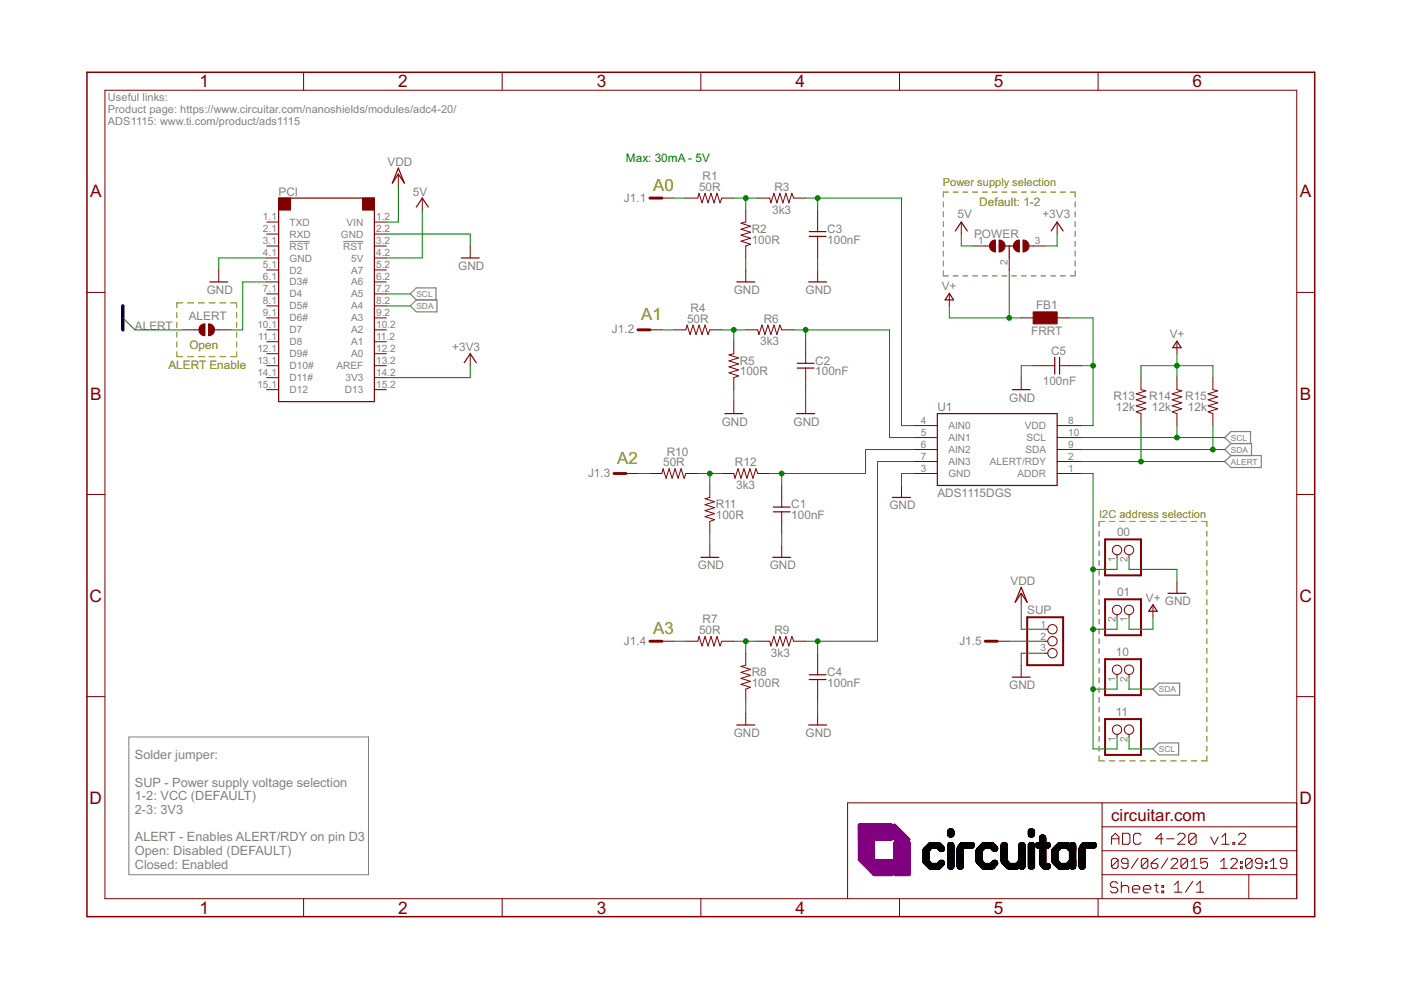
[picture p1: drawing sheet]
<svg xmlns="http://www.w3.org/2000/svg" width="297mm" height="210mm" viewBox="0 0 297 210" stroke-linecap="round" stroke-linejoin="round" font-family="sans-serif">
<defs><g id="words">
<g font-size="4.1" fill="#800000">
<text x="42.3" y="18.5">1</text>
<text x="84.4" y="18.5">2</text>
<text x="126.5" y="18.5">3</text>
<text x="168.6" y="18.5">4</text>
<text x="210.7" y="18.5">5</text>
<text x="252.9" y="18.5">6</text>
<text x="19.1" y="41.9">A</text>
<text x="275.6" y="41.9">A</text>
<text x="19.1" y="84.7">B</text>
<text x="275.6" y="84.7">B</text>
<text x="19" y="127.6">C</text>
<text x="275.5" y="127.6">C</text>
<text x="19" y="170.4">D</text>
<text x="275.5" y="170.4">D</text>
<text x="42.3" y="193.7">1</text>
<text x="84.4" y="193.7">2</text>
<text x="126.5" y="193.7">3</text>
<text x="168.6" y="193.7">4</text>
<text x="210.7" y="193.7">5</text>
<text x="252.9" y="193.7">6</text>
</g>
<g font-size="4" fill="#808000">
<text x="138.5" y="40.5">A0</text>
<text x="136" y="67.9">A1</text>
<text x="130.9" y="98.4">A2</text>
<text x="138.5" y="134.4">A3</text>
</g>
<text font-size="4" fill="#800000" x="235.6" y="174">circuitar.com</text>
<g font-size="3" fill="#808080">
<text x="28.6" y="161">Solder jumper:</text>
<text x="28.6" y="166.8">SUP - Power supply voltage selection</text>
<text x="28.6" y="169.7">1-2: VCC (DEFAULT)</text>
<text x="28.6" y="172.6">2-3: 3V3</text>
<text x="28.6" y="178.4">ALERT - Enables ALERT/RDY on pin D3</text>
<text x="28.6" y="181.3">Open: Disabled (DEFAULT)</text>
<text x="28.6" y="184.2">Closed: Enabled</text>
</g>
<g font-size="2.8" fill="#808080">
<text x="82.2" y="35.1">VDD</text>
<text x="59.1" y="41.5">PCI</text>
<text x="87.5" y="41.5">5V</text>
<text x="148.2" y="40.5">50R</text>
<text x="149" y="38.2">R1</text>
<text x="164.2" y="40.5">R3</text>
<text x="132.3" y="42.8">J1.1</text>
<text x="163.7" y="45.3">3k3</text>
<text x="203" y="46.3">5V</text>
<text x="221" y="46.3">+3V3</text>
<text x="159.4" y="51.6">100R</text>
<text x="159.4" y="49.4">R2</text>
<text x="175.4" y="51.6">100nF</text>
<text x="175.4" y="49.4">C3</text>
<text x="206.5" y="50.4">POWER</text>
<text x="97.2" y="57.2">GND</text>
<text x="43.8" y="62.3">GND</text>
<text x="155.6" y="62.3">GND</text>
<text x="170.8" y="62.3">GND</text>
<text x="199.7" y="61.5">V+</text>
<text x="219.7" y="65.6">FB1</text>
<text x="28.6" y="69.9">ALERT</text>
<text x="40" y="67.9">ALERT</text>
<text x="129.8" y="70.7">J1.2</text>
<text x="145.7" y="68.4">50R</text>
<text x="146.4" y="66.1">R4</text>
<text x="161.9" y="68.4">R6</text>
<text x="218.7" y="70.9">FRRT</text>
<text x="248" y="71.7">V+</text>
<text x="95.9" y="74.5">+3V3</text>
<text x="156.8" y="77.3">R5</text>
<text x="161.2" y="73.2">3k3</text>
<text x="172.8" y="77.3">C2</text>
<text x="222.9" y="75.3">C5</text>
<text x="156.8" y="79.6">100R</text>
<text x="172.8" y="79.6">100nF</text>
<text x="221.1" y="81.6">100nF</text>
<text x="198.7" y="87.2">U1</text>
<text x="214" y="85.2">GND</text>
<text x="236.1" y="84.9">R13</text>
<text x="236.6" y="87.2">12k</text>
<text x="243.7" y="84.9">R14</text>
<text x="244.2" y="87.2">12k</text>
<text x="251.3" y="84.9">R15</text>
<text x="251.8" y="87.2">12k</text>
<text x="153" y="90.2">GND</text>
<text x="168.3" y="90.2">GND</text>
<text x="124.7" y="101.2">J1.3</text>
<text x="140.6" y="98.9">50R</text>
<text x="141.4" y="96.6">R10</text>
<text x="155.8" y="98.9">R12</text>
<text x="151.8" y="107.8">R11</text>
<text x="156.1" y="103.7">3k3</text>
<text x="167.8" y="107.8">C1</text>
<text x="198.7" y="105.5">ADS1115DGS</text>
<text x="151.8" y="110">100R</text>
<text x="167.8" y="110">100nF</text>
<text x="188.6" y="108">GND</text>
<text x="236.8" y="113.7">00</text>
<text x="148" y="120.7">GND</text>
<text x="163.2" y="120.7">GND</text>
<text x="214.2" y="124">VDD</text>
<text x="217.8" y="130.2">SUP</text>
<text x="236.8" y="126.4">01</text>
<text x="242.9" y="127.6">V+</text>
<text x="247" y="128.3">GND</text>
<text x="132.3" y="136.7">J1.4</text>
<text x="148.2" y="134.4">50R</text>
<text x="149" y="132.1">R7</text>
<text x="164.2" y="134.4">R9</text>
<text x="203.4" y="136.7">J1.5</text>
<text x="159.4" y="143.3">R8</text>
<text x="163.4" y="139.2">3k3</text>
<text x="175.4" y="143.3">C4</text>
<text x="236.6" y="139.1">10</text>
<text x="159.4" y="145.6">100R</text>
<text x="175.4" y="145.6">100nF</text>
<text x="214" y="146.1">GND</text>
<text x="236.6" y="151.8">11</text>
<text x="155.6" y="156.3">GND</text>
<text x="170.8" y="156.3">GND</text>
</g>
<text font-size="2.8" fill="#008000" x="132.7" y="34.4">Max: 30mA - 5V</text>
<g font-size="2.8" fill="#808000">
<text x="207.6" y="43.8">Default: 1-2</text>
<text x="40.1" y="74">Open</text>
<text x="35.7" y="78.3">ALERT Enable</text>
</g>
<g font-size="2.6" fill="#808080">
<text x="22.9" y="21.4">Useful links:</text>
<text x="22.9" y="24">Product page: https://www.circuitar.com/nanoshields/modules/adc4-20/</text>
<text x="22.9" y="26.5">ADS1115: www.ti.com/product/ads1115</text>
</g>
<g font-size="2.6" fill="#808000">
<text x="199.9" y="39.5">Power supply selection</text>
<text x="233" y="109.8">I2C address selection</text>
</g>
<g font-size="2.4" fill="#808080">
<text x="55.8" y="46.7">1.1</text>
<text x="61.4" y="47.8">TXD</text>
<text x="73.5" y="47.8">VIN</text>
<text x="79.7" y="46.7">1.2</text>
<text x="55.8" y="49.3">2.1</text>
<text x="55.8" y="51.8">3.1</text>
<text x="61.4" y="50.4">RXD</text>
<text x="61.4" y="52.9">RST</text>
<text x="72.3" y="50.4">GND</text>
<text x="72.8" y="52.9">RST</text>
<text x="79.7" y="49.3">2.2</text>
<text x="79.7" y="51.8">3.2</text>
<text x="207.4" y="51.8">1</text>
<text x="219.4" y="51.8">3</text>
<text x="55.8" y="54.3">4.1</text>
<text x="55.8" y="56.9">5.1</text>
<text x="55.8" y="59.4">6.1</text>
<text x="61.4" y="55.4">GND</text>
<text x="61.4" y="58">D2</text>
<text x="74.4" y="55.5">5V</text>
<text x="74.4" y="58">A7</text>
<text x="79.7" y="54.3">4.2</text>
<text x="79.7" y="56.9">5.2</text>
<text x="79.7" y="59.4">6.2</text>
<text x="213.6" y="56.2" transform="rotate(-90 213.6 56.2)">2</text>
<text x="55.8" y="62">7.1</text>
<text x="55.8" y="64.5">8.1</text>
<text x="61.4" y="60.5">D3#</text>
<text x="61.4" y="63.1">D4</text>
<text x="61.4" y="65.6">D5#</text>
<text x="74.4" y="60.5">A6</text>
<text x="74.4" y="63.1">A5</text>
<text x="74.4" y="65.6">A4</text>
<text x="79.7" y="62">7.2</text>
<text x="79.7" y="64.5">8.2</text>
<text x="54.6" y="69.6">10.1</text>
<text x="55.8" y="67">9.1</text>
<text x="61.4" y="68.1">D6#</text>
<text x="61.4" y="70.7">D7</text>
<text x="74.4" y="68.1">A3</text>
<text x="74.4" y="70.7">A2</text>
<text x="79.7" y="67">9.2</text>
<text x="79.7" y="69.6">10.2</text>
<text x="54.6" y="74.6">12.1</text>
<text x="54.6" y="77.2">13.1</text>
<text x="54.7" y="72.1">11.1</text>
<text x="61.4" y="73.2">D8</text>
<text x="61.4" y="75.8">D9#</text>
<text x="74.4" y="73.2">A1</text>
<text x="74.4" y="75.8">A0</text>
<text x="79.7" y="72.1">11.2</text>
<text x="79.7" y="74.6">12.2</text>
<text x="79.7" y="77.2">13.2</text>
<text x="54.6" y="79.7">14.1</text>
<text x="54.6" y="82.3">15.1</text>
<text x="61.4" y="78.3">D10#</text>
<text x="61.4" y="80.8">D11#</text>
<text x="61.4" y="83.4">D12</text>
<text x="71.4" y="78.3">AREF</text>
<text x="73.1" y="83.4">D13</text>
<text x="73.3" y="80.8">3V3</text>
<text x="79.7" y="79.7">14.2</text>
<text x="79.7" y="82.3">15.2</text>
<text x="195.2" y="89.9">4</text>
<text x="226.5" y="89.9">8</text>
<text x="195.2" y="92.4">5</text>
<text x="195.2" y="95">6</text>
<text x="201.1" y="91">AIN0</text>
<text x="201.1" y="93.5">AIN1</text>
<text x="217.3" y="91">VDD</text>
<text x="217.7" y="93.5">SCL</text>
<text x="226.5" y="95">9</text>
<text x="226.5" y="92.4">10</text>
<text x="195.2" y="100">3</text>
<text x="195.2" y="97.5">7</text>
<text x="201.1" y="101.2">GND</text>
<text x="201.1" y="96.1">AIN2</text>
<text x="201.1" y="98.6">AIN3</text>
<text x="209.9" y="98.6">ALERT/RDY</text>
<text x="215.7" y="101.2">ADDR</text>
<text x="217.4" y="96.1">SDA</text>
<text x="226.5" y="100">1</text>
<text x="226.5" y="97.5">2</text>
<text x="236.5" y="119.2" transform="rotate(-90 236.5 119.2)">1</text>
<text x="239" y="119.2" transform="rotate(-90 239 119.2)">2</text>
<text x="236.5" y="131.9" transform="rotate(-90 236.5 131.9)">2</text>
<text x="239" y="131.9" transform="rotate(-90 239 131.9)">1</text>
<text x="220.6" y="133.1">1</text>
<text x="220.6" y="135.6">2</text>
<text x="220.6" y="138.1">3</text>
<text x="236.5" y="144.5" transform="rotate(-90 236.5 144.5)">1</text>
<text x="239" y="144.5" transform="rotate(-90 239 144.5)">2</text>
<text x="236.5" y="157.2" transform="rotate(-90 236.5 157.2)">1</text>
<text x="239" y="157.2" transform="rotate(-90 239 157.2)">2</text>
</g>
<g font-size="2" fill="#808080">
<text x="88.3" y="62.9">SCL</text>
<text x="88.3" y="65.5">SDA</text>
<text x="261" y="93.4">SCL</text>
<text x="261" y="96">SDA</text>
<text x="261" y="98.5">ALERT</text>
<text x="245.7" y="146.7">SDA</text>
<text x="245.7" y="159.4">SCL</text>
</g>
</g></defs>
<path d="M61.4 51.2h4.3M72.8 51.2h4.2M27.3 156.3h50.8v29.2h-50.8z" fill="none" stroke="#808080" stroke-width=".21"/>
<path d="M88.3 63.6l-1.3-1.3 1.3-1.3h4.1v2.6M88.3 63.6h4.3v2.5h-4.3l-1.3-1.2zM261 94l-1.3-1.2 1.3-1.3h4.1v2.5M261 94h4.3v2.6M261 94l-1.3 1.3 1.3 1.3M261 96.6h6.4v2.5h-6.4l-1.3-1.2zM244.5 158.8l1.2-1.3h4.2v2.6h-4.2zM244.5 146.1l1.2-1.3h4.4v2.6h-4.4z" fill="none" stroke="#808080" stroke-width=".25"/>
<g fill="none" stroke="#800000" stroke-width=".25">
<path d="M84.5 35.6l1.2 3.2-1.2-1.9-1.3 1.9zM44.5 59.8h3.8M59.1 42h20.3v43.2h-20.3zM88.3 43.9l1.2-1.9 1.3 1.9M97.8 54.7h3.8M156.2 59.8h3.8M171.4 59.8h3.9M171.6 49.1h3.5M171.6 50.1h3.5M202.5 49l1.3-1.9 1.3 1.9M212.4 52.2h3.1M214 52.2v2.5"/>
<path d="M222.9 49l1.2-1.9 1.3 1.9M98.4 76.9l1.3-1.9 1.3 1.9M169 77h3.6M169 78h3.6M201.3 62.2l.9 1.4h-1.8zM223.6 75.8v3.5M224.6 75.8v3.5M249.5 72.3l.9 1.4h-1.8zM153.7 87.7h3.8M168.9 87.7h3.8M198.7 87.7h25.4v15.2h-25.4zM214.6 82.6h3.8"/>
<path d="M148.6 118.2h3.8M163.8 118.2h3.8M164 107.5h3.5M164 108.5h3.5M189.2 105.5h3.8M216.5 124.5l1.3 3.2-1.3-1.9-1.3 1.9zM244.5 128.2l.8 1.4h-1.7zM247.6 125.8h3.8M156.2 153.7h3.8M171.4 153.7h3.9M171.6 143.1h3.5M171.6 144.1h3.5"/>
<path d="M214.6 143.6h3.8"/>
</g>
<g fill="#800000" stroke="#800000" stroke-width=".21">
<path d="M59.1 42h2.5v2.5h-2.5z"/>
<path d="M76.9 42h2.5v2.5h-2.5z"/>
<path d="M219.1 66.1h5v2.6h-5z"/>
</g>
<g fill="none" stroke="#800000" stroke-width=".21">
<path d="M22.2 19.1h252.7v171.4h-252.7zM64.4 15.3v3.8M106.5 15.3v3.8M148.6 15.3v3.8M190.7 15.3v3.8M232.8 15.3v3.8M84.5 36.9v2.6M46.4 57.2v2.6M56.5 47.1h2.6M56.5 49.6h2.6M56.5 52.2h2.6M56.5 54.7h2.6"/>
<path d="M56.5 57.2h2.6M56.5 59.8h2.6M79.4 47.1h2.5M79.4 49.6h2.5M79.4 52.2h2.5M79.4 54.7h2.5M79.4 57.2h2.5M79.4 59.8h2.5M89.5 42v2.5M99.7 52.2v2.5M140.3 42h2.6M145.4 42h2.6l.2-1 .6 2 .7-2 .6 2 .6-2 .7 2 .6-2 .7 2 .3-1h2.6"/>
<path d="M158.1 44.5v2.6l-1 .2 2 .7-2 .6 2 .6-2 .7 2 .6-2 .6 2 .7-1 .4v2.5M158.1 57.2v2.6M160.7 42h2.5l.2 1 .7-2 .6 2 .7-2 .6 2 .6-2 .7 2 .6-2 .4 1h2.5M173.4 44.5v4.6M173.4 50.1v4.6M173.4 57.2v2.6M203.8 47.1v2.5M206.4 52.2h3.4M214 54.7v2.5M218.2 52.2h3.4M224.1 47.1v2.5M18.4 62h3.8"/>
<path d="M38.8 69.9h3.4M45.5 69.9h3.4M56.5 62.3h2.6M56.5 64.9h2.6M56.5 67.4h2.6M56.5 69.9h2.6M56.5 72.5h2.6M56.5 75h2.6M56.5 77.5h2.6M79.4 62.3h2.5M79.4 64.9h2.5M79.4 67.4h2.5"/>
<path d="M79.4 69.9h2.5M79.4 72.5h2.5M79.4 75h2.5M79.4 77.5h2.5M99.7 75v2.5M137.8 69.9h2.5M142.9 69.9h2.5l.3-1 .6 2 .6-2 .7 2 .6-2 .6 2 .7-2 .6 2 .4-1h2.5M155.6 72.5v2.5l-1 .2 2 .7-2 .6 2 .7-2 .6 2 .6-2 .7 2 .6-1 .4v2.5M158.1 69.9h2.6l.2 1 .6-2 .7 2 .6-2 .6 2 .7-2 .6 2 .7-2 .3 1h2.6M170.8 72.5v4.5M170.8 78v4.6M201.3 62.3v2.6"/>
<path d="M216.5 67.4h2.6M219.1 77.5h4.5M224.1 67.4h2.6M224.6 77.5h4.6M249.5 72.5v2.5M274.9 62h3.8M56.5 80.1h2.6M56.5 82.6h2.6M79.4 80.1h2.5M79.4 82.6h2.5M155.6 85.2v2.5M170.8 85.2v2.5"/>
<path d="M193.7 97.9h5M193.7 90.2h5M193.7 92.8h5M193.7 95.3h5M216.5 80.1v2.5M224.1 97.9h5.1M224.1 90.2h5.1M224.1 92.8h5.1M224.1 95.3h5.1M241.9 80.1v2.5l1 .3-2 .6 2 .6-2 .7 2 .6-2 .6 2 .7-2 .6 1 .4v2.5M249.5 80.1v2.5l1 .3-2 .6 2 .6-2 .7 2 .6-2 .6 2 .7-2 .6 1 .4v2.5M257.2 80.1v2.5l1 .3-2.1 .6 2.1 .6-2.1 .7 2.1 .6-2.1 .6 2.1 .7-2.1 .6 1.1 .4v2.5"/>
<path d="M18.4 104.8h3.8M132.7 100.4h2.6M137.8 100.4h2.5l.3-1 .6 2 .7-2 .6 2 .6-2 .7 2 .6-2 .6 2 .4-1h2.6M150.5 102.9v2.6l-1 .2 2 .7-2 .6 2 .6-2 .7 2 .6-2 .6 2 .7-1 .4v2.5M150.5 115.6v2.6M153 100.4h2.6l.2 1 .7-2 .6 2 .6-2 .7 2 .6-2 .6 2 .7-2 .4 1h2.5M165.7 102.9v4.6M165.7 108.5v4.6M165.7 115.6v2.6M191.1 102.9v2.6M193.7 100.4h5M224.1 100.4h5.1"/>
<path d="M236.8 117.6v.6M239.4 117.6v.6M274.9 104.8h3.8M140.3 136h2.6M145.4 136h2.6l.2-1.1 .6 2.1 .7-2.1 .6 2.1 .6-2.1 .7 2.1 .6-2.1 .7 2.1 .3-1h2.6M158.1 138.5v2.5l-1 .3 2 .6-2 .7 2 .6-2 .6 2 .7-2 .6 2 .6-1 .4v2.6M160.7 136h2.5l.2 1 .7-2.1 .6 2.1 .7-2.1 .6 2.1 .6-2.1 .7 2.1 .6-2.1 .4 1.1h2.5M173.4 138.5v4.6M211.4 136h2.6M216.5 125.8v2.5M221.6 136h.6M221.6 133.4h.6"/>
<path d="M221.6 138.5h.6M236.8 130.3v.6M239.4 130.3v.6M244.5 128.3v2.6M249.5 123.3v2.5M18.4 147.7h3.8M158.1 151.2v2.5M173.4 144.1v4.6M173.4 151.2v2.5M216.5 141v2.6M236.8 143v.6M236.8 155.7v.6"/>
<path d="M239.4 143v.6M239.4 155.7v.6M274.9 147.7h3.8M233.7 170.2v20.3M233.7 175.3h41.2M235.7 179v-1.5l.8-.8 .7 .8v1.5M235.7 177.8h1.5M238 176.7h1.2l.4 .4v1.5l-.4 .4h-1.2zM241.9 177.1l-.4-.4h-.8l-.4 .4v1.5l.4 .4h.8l.4-.4M246.6 177.8h-1.6l1.2-1.1v2.3M247.4 177.8h1.5M249.7 177.1l.4-.4h.8l.3 .4v.4l-1.5 1.5h1.5"/>
<path d="M253.6 177.1v1.5l-.4 .4h-.8l-.4-.4M253.6 177.1l-.4-.4h-.8l-.4 .4v1.5M253.6 177.1l-1.6 1.5M256.7 177.5l.8 1.5 .8-1.5M259.1 179h1.5M259.1 177.5l.7-.8v2.3M261.4 178.6h.4v.4h-.4zM262.6 177.1l.4-.4h.7l.4 .4v.4l-1.5 1.5h1.5M274.9 170.2h-95.2v20.3M64.4 190.5v3.9M106.5 190.5v3.9M148.6 190.5v3.9"/>
<path d="M190.7 190.5v3.9M232.8 190.5v3.9M233.7 185.5h41.2M233.7 180.4h41.2M237 187.3l-.4-.3h-.8l-.4 .3v.4l.4 .4h.8l.4 .4v.4l-.4 .4h-.8l-.4-.4M237.1 182.4l-.4-.4h-.7l-.4 .4v1.3M237.1 182.4v1.3l-.4 .4h-.7l-.4-.4M237.1 182.4l-1.5 1.3M237.7 187v2.3M237.7 188.1l.4-.4h.8l.4 .4v1.2M239.2 183h-1.1l-.3-.3v-.3l.3-.4h.7l.4 .4v1.3l-.4 .4h-.7l-.3-.4M240.1 188.5h1.6v-.4l-.4-.4h-.8l-.4 .4v.8l.4 .4h.8"/>
<path d="M241.3 182l-1.4 2.1M242.4 188.5h1.6v-.4l-.4-.4h-.8l-.4 .4v.8l.4 .4h.8M243.4 182.4l-.4-.4h-.7l-.3 .4v1.3M243.4 182.4v1.3l-.4 .4h-.7l-.3-.4M243.4 182.4l-1.4 1.3M244.1 183h1l.4 .4v.3l-.4 .4h-.7l-.3-.4zM244.8 187.7h.8M245.2 187.3v1.6l.4 .4M245.5 182l-.7 .4-.7 .6M246.3 187.7h.4v.4h-.4zM246.3 188.9h.4v.4h-.4zM247.6 182l-1.4 2.1"/>
<path d="M248.3 182.4l.3-.4h.7l.4 .4v.3l-1.4 1.4h1.4M249 187.6l.8-.8v2.4M249 189.2h1.6M251.8 182.4l-.4-.4h-.7l-.3 .4v1.3M251.8 182.4v1.3l-.4 .4h-.7l-.3-.4M251.8 182.4l-1.4 1.3M252.5 184.1h1.4M252.5 182.7l.7-.7v2.1M252.9 186.8l-1.6 2.4M253.7 189.2h1.5M253.7 187.6l.8-.8v2.4M256 182h-1.4v1l.7-.3h.4l.3 .3v.7l-.3 .4h-.7l-.4-.4"/>
<path d="M258.8 184.1h1.4M258.8 182.7l.7-.7v2.1M260.9 182.4l.4-.4h.7l.3 .4v.3l-1.4 1.4h1.4M263 183.7h.4v.4h-.4zM263 182.7h.4v.3h-.4zM264.8 185.5v5M265.5 182.4l-.4-.4h-.7l-.3 .4v1.3M265.5 182.4v1.3l-.4 .4h-.7l-.3-.4M265.5 182.4l-1.4 1.3M267.6 183h-1.1l-.3-.3v-.3l.3-.4h.7l.4 .4v1.3l-.4 .4h-.7l-.3-.4M268.3 183.7h.3v.4h-.3zM268.3 182.7h.3v.3h-.3z"/>
<path d="M269.3 184.1h1.4M269.3 182.7l.7-.7v2.1M272.8 183h-1l-.4-.3v-.3l.4-.4h.7l.3 .4v1.3l-.3 .4h-.7l-.4-.4"/>
<circle cx="236.8" cy="116.6" r=".99"/>
<circle cx="239.4" cy="116.6" r=".99"/>
<circle cx="223.1" cy="138.5" r=".99"/>
<circle cx="223.1" cy="133.4" r=".99"/>
<circle cx="223.1" cy="136" r=".99"/>
<circle cx="236.8" cy="129.3" r=".99"/>
<circle cx="239.4" cy="129.3" r=".99"/>
<circle cx="236.8" cy="154.7" r=".99"/>
<circle cx="236.8" cy="142" r=".99"/>
<circle cx="239.4" cy="142" r=".99"/>
<circle cx="239.4" cy="154.7" r=".99"/>
</g>
<path d="M137.8 42h2.5M135.3 69.9h2.5M130.2 100.4h2.5M137.8 136h2.5M208.9 136h2.5" fill="none" stroke="#800000" stroke-width=".61"/>
<g fill="#800000" stroke="#800000" stroke-width=".21">
<path d="M216.9 50.9a1.27 1.27 0 0 1 1.3 1.3 1.27 1.27 0 0 1-1.3 1.2z" fill-rule="evenodd"/>
<path d="M210.1 51.3l.5-.4h.5v2.5a1.27 1.27 0 0 1-1.2-.7 1.27 1.27 0 0 1 .2-1.4z" fill-rule="evenodd"/>
<path d="M211.8 52.2h1.3a1.26 1.26 0 0 1-1.3 1.2z" fill-rule="evenodd"/>
<path d="M211.8 50.9a1.23 1.23 0 0 1 1.3 1.3h-1.3z" fill-rule="evenodd"/>
<path d="M215.2 51.2l.9-.3v1.3h-1.2z" fill-rule="evenodd"/>
<path d="M214.9 52.2h1.2v1.2a1.3 1.3 0 0 1-1.2-1.2z" fill-rule="evenodd"/>
<path d="M44.2 68.7a1.26 1.26 0 0 1 1.3 1.2 1.26 1.26 0 0 1-1.3 1.3z" fill-rule="evenodd"/>
<path d="M42.5 69.1l.5-.4h.5v2.5a1.26 1.26 0 0 1-1.2-.8 1.26 1.26 0 0 1 .2-1.3z" fill-rule="evenodd"/>
</g>
<path d="M18.4 15.3h260.3v179.1h-260.3z" fill="none" stroke="#800000" stroke-width=".32"/>
<path d="M234.3 114.4h7.6v7.6h-7.6zM217.8 130.9h7.6v10.1h-7.6zM234.3 127.1h7.6v7.6h-7.6zM234.3 139.8h7.6v7.6h-7.6zM234.3 152.5h7.6v7.6h-7.6z" fill="none" stroke="#800000" stroke-width=".42"/>
<path d="M26.1 64.9v5" fill="none" stroke="#000080" stroke-width=".76"/>
<g fill="none" stroke="#008000" stroke-width=".21">
<path d="M84.5 39.5v7.6h-2.6M56.5 59.8h-5v10.1h-2.6M56.5 54.7h-10.1v2.5M81.9 49.6h17.8v2.6M89.5 44.5v10.2h-7.6M142.9 42h2.5M155.6 42h5.1M158.1 42v2.5M158.1 54.7v2.5M170.8 42h20.3v48.2h2.6M173.4 42v2.5M173.4 54.7v2.5"/>
<path d="M203.8 49.6v2.6h2.6M214 57.2v10.2M224.1 49.6v2.6h-2.5M26.1 67.4l2.5 2.5h10.2M81.9 62.3h5.1M81.9 64.9h5.1M99.7 77.5v2.6h-17.8M140.3 69.9h2.6M153 69.9h5.1M155.6 69.9v2.6M168.3 69.9h20.3v22.9h5.1M170.8 69.9v2.6"/>
<path d="M201.3 64.9v2.5h15.2M219.1 77.5h-2.6v2.6M226.7 67.4h5.1v22.8h-2.6M229.2 77.5h2.6M249.5 75v5.1M155.6 82.6v2.6M170.8 82.6v2.6M193.7 95.3h-10.2v5.1h-20.3M193.7 97.9h-7.6v38.1h-15.3M229.2 92.8h30.5M229.2 95.3h30.5M229.2 97.9h30.5"/>
<path d="M241.9 80.1v-2.6h15.3v2.6M241.9 90.2v7.7M249.5 90.2v2.6M257.2 90.2v5.1M135.3 100.4h2.5M148 100.4h5M150.5 100.4v2.5M150.5 113.1v2.5M165.7 100.4v2.5M165.7 113.1v2.5M193.7 100.4h-2.6v2.5M229.2 100.4h2.6v58.4h5v-2.5"/>
<path d="M236.8 118.2v2.5h-5M239.4 118.2v2.5h10.1v2.6M142.9 136h2.5M155.6 136h5.1M158.1 136v2.5M173.4 136v2.5M214 136h7.6M216.5 128.3v5.1h5.1M221.6 138.5h-5.1v2.5M236.8 130.9v2.5h-5M239.4 130.9v2.5h5.1v-2.5M158.1 148.7v2.5"/>
<path d="M173.4 148.7v2.5M236.8 143.6v2.5h-5M239.4 143.6v2.5h5.1M239.4 156.3v2.5h5.1"/>
</g>
<g fill="#008000" stroke="#008000" stroke-width=".21">
<circle cx="170.8" cy="69.9" r=".51"/>
<circle cx="165.7" cy="100.4" r=".51"/>
<circle cx="173.4" cy="136" r=".51"/>
<circle cx="173.4" cy="42" r=".51"/>
<circle cx="249.5" cy="92.8" r=".51"/>
<circle cx="257.2" cy="95.3" r=".51"/>
<circle cx="231.8" cy="133.4" r=".51"/>
<circle cx="231.8" cy="146.1" r=".51"/>
<circle cx="231.8" cy="120.7" r=".51"/>
<circle cx="249.5" cy="77.5" r=".51"/>
<circle cx="214" cy="67.4" r=".51"/>
<circle cx="241.9" cy="97.9" r=".51"/>
<circle cx="231.8" cy="77.5" r=".51"/>
<circle cx="158.1" cy="136" r=".51"/>
<circle cx="150.5" cy="100.4" r=".51"/>
<circle cx="155.6" cy="69.9" r=".51"/>
<circle cx="158.1" cy="42" r=".51"/>
</g>
<g fill="none" stroke="#808000" stroke-width=".21">
<path d="M200 57.4v1.1h1.1M200 42.8v1.1M200 44.9v1.1M200 47v1.1M200 49.1v1M200 51.2v1M200 53.2v1.1M200 55.3v1.1M201.1 40.7h-1.1v1.1M202.1 40.7h1.1M202.1 58.5h1.1M204.2 40.7h1"/>
<path d="M204.2 58.5h1M206.2 40.7h1.1M206.2 58.5h1.1M208.3 40.7h1M208.3 58.5h1M210.4 40.7h1M210.4 58.5h1M212.4 40.7h1.1M212.4 58.5h1.1M214.5 40.7h1M214.5 58.5h1M216.6 40.7h1"/>
<path d="M216.6 58.5h1M218.6 40.7h1.1M218.6 58.5h1.1M220.7 40.7h1M220.7 58.5h1M222.8 40.7h1M222.8 58.5h1M224.8 40.7h1.1M224.8 58.5h1.1M226.9 40.7h1v1.1M227.9 42.8v1.1M227.9 44.9v1.1"/>
<path d="M227.9 47v1.1M227.9 49.1v1M227.9 51.2v1M227.9 53.2v1.1M227.9 55.3v1.1M227.9 57.4v1.1h-1M37.5 74.6v1h1.3M37.5 66.3v1.1M37.5 68.3v1.1M37.5 70.4v1.1M37.5 72.5v1.1M38.8 64.2h-1.3v1.1"/>
<path d="M39.8 64.2h1.2M39.8 75.6h1.2M42.1 64.2h1.2M42.1 75.6h1.2M44.3 64.2h1.3M44.3 75.6h1.3M46.6 64.2h1.3M46.6 75.6h1.3M48.9 64.2h1.3v1.1M50.2 66.3v1.1M50.2 68.3v1.1M50.2 70.4v1.1"/>
<path d="M50.2 72.5v1.1M50.2 74.6v1h-1.3M233 112.6v1.1M233 114.7v1.1M233 116.8v1M233 118.8v1.1M234.2 110.6h-1.2v1M235.2 110.6h1.2M237.4 110.6h1.1M239.5 110.6h1.2M241.7 110.6h1.2M243.9 110.6h1.1"/>
<path d="M246 110.6h1.2M248.2 110.6h1.2M250.4 110.6h1.1M252.5 110.6h1.2M254.7 110.6h1.2v1M255.9 112.6v1.1M255.9 114.7v1.1M255.9 116.8v1M255.9 118.8v1.1M233 120.9v1.1M233 123v1.1M233 125.1v1"/>
<path d="M233 127.1v1.1M233 129.2v1.1M233 131.3v1M233 133.3v1.1M233 135.4v1.1M233 137.5v1.1M233 139.6v1M255.9 120.9v1.1M255.9 123v1.1M255.9 125.1v1M255.9 127.1v1.1M255.9 129.2v1.1"/>
<path d="M255.9 131.3v1M255.9 133.3v1.1M255.9 135.4v1.1M255.9 137.5v1.1M255.9 139.6v1M233 141.6v1.1M233 143.7v1.1M233 145.8v1M233 147.8v1.1M233 149.9v1.1M233 152v1.1M233 154.1v1"/>
<path d="M233 156.1v1.1M233 158.2v1.1M255.9 141.6v1.1M255.9 143.7v1.1M255.9 145.8v1M255.9 147.8v1.1M255.9 149.9v1.1M255.9 152v1.1M255.9 154.1v1M255.9 156.1v1.1M255.9 158.2v1.1M233 160.3v1h1.2"/>
<path d="M235.2 161.3h1.2M237.4 161.3h1.1M239.5 161.3h1.2M241.7 161.3h1.2M243.9 161.3h1.1M246 161.3h1.2M248.2 161.3h1.2M250.4 161.3h1.1M252.5 161.3h1.2M255.9 160.3v1h-1.2"/>
</g>
<g fill="#800080" stroke="#800080" stroke-width=".21">
<path d="M185.3 185.6l3.7 .1z"/>
<path d="M189.7 185.6l3.1 .1z"/>
<path d="M185.2 185.6h3.9z"/>
<path d="M189.6 185.6h3.3z"/>
<path d="M185.1 185.5l4 .1z"/>
<path d="M189.6 185.5l3.3 .1z"/>
<path d="M185.1 185.5l4.1 .1z"/>
<path d="M189.5 185.5l3.4 .1z"/>
<path d="M185.1 185.5h4.1z"/>
<path d="M189.5 185.5h3.4z"/>
<path d="M185 185.4l4.1 .1z"/>
<path d="M189.5 185.4l3.4 .1z"/>
<path d="M185 185.4h4.2z"/>
<path d="M189.5 185.4h3.4z"/>
<path d="M184.9 185.3l4.3 .1z"/>
<path d="M189.5 185.3l3.4 .1z"/>
<path d="M184.9 185.3h4.3z"/>
<path d="M189.5 185.3h3.4z"/>
<path d="M184.8 185.3h4.4z"/>
<path d="M184.8 185.2l4.4 .1z"/>
<path d="M189.5 185.2l3.4 .1z"/>
<path d="M184.8 185.2h4.4z"/>
<path d="M189.5 185.2h3.4z"/>
<path d="M184.7 185.1l4.5 .1z"/>
<path d="M189.5 185.1l3.4 .1z"/>
<path d="M184.7 185.1h4.4z"/>
<path d="M189.5 185.1h3.4z"/>
<path d="M184.7 185.1h4.5z"/>
<path d="M184.6 185l4.6 .1z"/>
<path d="M189.5 185l3.4 .1z"/>
<path d="M184.6 185h4.6z"/>
<path d="M189.5 185h3.4z"/>
<path d="M184.5 184.9l4.7 .1z"/>
<path d="M189.5 184.9l3.4 .1z"/>
<path d="M184.5 184.9h4.7z"/>
<path d="M189.5 184.9h3.4z"/>
<path d="M184.5 184.8l4.7 .1z"/>
<path d="M189.5 184.8l3.4 .1z"/>
<path d="M184.4 184.8h4.8z"/>
<path d="M189.5 184.8h3.4z"/>
<path d="M184.3 184.7l4.9 .1z"/>
<path d="M189.5 184.7l3.4 .1z"/>
<path d="M184.3 184.7h4.8z"/>
<path d="M189.5 184.7h3.4z"/>
<path d="M184.3 184.6l4.9 .1z"/>
<path d="M189.5 184.6l3.4 .1z"/>
<path d="M184.2 184.6h5z"/>
<path d="M189.5 184.6h3.4z"/>
<path d="M184.2 184.5l5 .1z"/>
<path d="M189.5 184.5l3.4 .1z"/>
<path d="M184.1 184.5h5.1z"/>
<path d="M189.5 184.5h3.4z"/>
<path d="M184.1 184.4l5.1 .1z"/>
<path d="M189.5 184.4l3.4 .1z"/>
<path d="M184 184.4l5.2 .1z"/>
<path d="M184 184.4h5.2z"/>
<path d="M189.5 184.4h3.4z"/>
<path d="M184 184.3l5.1 .1z"/>
<path d="M189.5 184.3l3.4 .1z"/>
<path d="M184 184.3h5.2z"/>
<path d="M189.5 184.3h3.4z"/>
<path d="M183.9 184.3h5.3z"/>
<path d="M183.9 184.2l5.3 .1z"/>
<path d="M189.5 184.2l3.4 .1z"/>
<path d="M183.8 184.2h5.4z"/>
<path d="M189.5 184.2h3.4z"/>
<path d="M183.8 184.1l5.4 .1z"/>
<path d="M189.5 184.1l3.4 .1z"/>
<path d="M183.7 184.1h5.5z"/>
<path d="M189.5 184.1h3.4z"/>
<path d="M183.7 184l5.5 .1z"/>
<path d="M189.5 184l3.4 .1z"/>
<path d="M183.6 184h5.6z"/>
<path d="M189.5 184h3.4z"/>
<path d="M183.6 183.9l5.6 .1z"/>
<path d="M189.5 183.9l3.4 .1z"/>
<path d="M183.5 183.9h5.7z"/>
<path d="M189.5 183.9h3.4z"/>
<path d="M183.5 183.8l5.7 .1z"/>
<path d="M189.5 183.8l3.4 .1z"/>
<path d="M183.4 183.8h5.8z"/>
<path d="M189.5 183.8h3.4z"/>
<path d="M183.4 183.7l5.8 .1z"/>
<path d="M189.5 183.7l3.4 .1z"/>
<path d="M183.3 183.7h5.9z"/>
<path d="M189.5 183.7h3.4z"/>
<path d="M183.3 183.6l5.8 .1z"/>
<path d="M189.5 183.6l3.4 .1z"/>
<path d="M183.2 183.6h6z"/>
<path d="M189.5 183.6h3.4z"/>
<path d="M183.2 183.5l6 .1z"/>
<path d="M189.5 183.5l3.4 .1z"/>
<path d="M183.1 183.5h6.1z"/>
<path d="M189.5 183.5h3.4z"/>
<path d="M183.1 183.4l6.1 .1z"/>
<path d="M189.5 183.4l3.4 .1z"/>
<path d="M183 183.4h6.2z"/>
<path d="M189.5 183.4h3.4z"/>
<path d="M182.9 183.3l6.3 .1z"/>
<path d="M189.5 183.3l3.4 .1z"/>
<path d="M182.9 183.3h6.2z"/>
<path d="M189.5 183.3h3.4z"/>
<path d="M182.9 183.2l6.3 .1z"/>
<path d="M189.5 183.2l3.4 .1z"/>
<path d="M182.9 183.2h6.3z"/>
<path d="M189.5 183.2h3.4z"/>
<path d="M182.8 183.2h6.4z"/>
<path d="M182.8 183.1l6.4 .1z"/>
<path d="M189.5 183.1l3.4 .1z"/>
<path d="M182.7 183.1h6.5z"/>
<path d="M189.5 183.1h3.4z"/>
<path d="M182.7 183l6.5 .1z"/>
<path d="M189.5 183l3.4 .1z"/>
<path d="M182.6 183l6.6 .1z"/>
<path d="M182.6 183h6.6z"/>
<path d="M189.5 183h3.4z"/>
<path d="M182.6 182.9l6.6 .1z"/>
<path d="M189.5 182.9l3.4 .1z"/>
<path d="M182.5 182.9h6.6z"/>
<path d="M189.5 182.9h3.4z"/>
<path d="M182.5 182.9h6.7z"/>
<path d="M182.5 182.8l6.7 .1z"/>
<path d="M189.5 182.8l3.4 .1z"/>
<path d="M182.4 182.8h6.8z"/>
<path d="M189.5 182.8h3.4z"/>
<path d="M182.4 182.7l6.8 .1z"/>
<path d="M189.5 182.7l3.4 .1z"/>
<path d="M182.3 182.7h6.9z"/>
<path d="M189.5 182.7h3.4z"/>
<path d="M182.3 182.6l6.9 .1z"/>
<path d="M189.5 182.6l3.4 .1z"/>
<path d="M182.2 182.6h7z"/>
<path d="M189.5 182.6h3.4z"/>
<path d="M182.2 182.6h6.9z"/>
<path d="M182.2 182.5l7 .1z"/>
<path d="M189.5 182.5l3.4 .1z"/>
<path d="M182.1 182.5h7.1z"/>
<path d="M189.5 182.5h3.4z"/>
<path d="M182.1 182.4l7.1 .1z"/>
<path d="M189.5 182.4l3.4 .1z"/>
<path d="M182 182.4h7.2z"/>
<path d="M189.5 182.4h3.4z"/>
<path d="M182 182.3l7.2 .1z"/>
<path d="M189.5 182.3l3.4 .1z"/>
<path d="M182 182.3h7.1z"/>
<path d="M189.5 182.3h3.4z"/>
<path d="M182 182.2l7.1 .1z"/>
<path d="M189.5 182.2l3.4 .1z"/>
<path d="M182 182.2h3.4z"/>
<path d="M189.5 182.2h3.4z"/>
<path d="M182 182.1l3.4 .1z"/>
<path d="M189.5 182.1l3.4 .1z"/>
<path d="M182 182.1h3.4z"/>
<path d="M189.5 182.1h3.4z"/>
<path d="M182 182l3.4 .1z"/>
<path d="M189.5 182l3.4 .1z"/>
<path d="M182 182h3.4z"/>
<path d="M189.5 182h3.4z"/>
<path d="M182 181.9l3.4 .1z"/>
<path d="M189.5 181.9l3.4 .1z"/>
<path d="M182 181.9h3.4z"/>
<path d="M189.5 181.9h3.4z"/>
<path d="M182 181.8l3.4 .1z"/>
<path d="M189.5 181.8l3.4 .1z"/>
<path d="M182 181.8h3.4z"/>
<path d="M189.5 181.8h3.4z"/>
<path d="M182 181.7l3.4 .1z"/>
<path d="M189.5 181.7l3.4 .1z"/>
<path d="M182 181.7h3.4z"/>
<path d="M189.5 181.7h3.4z"/>
<path d="M182 181.6l3.4 .1z"/>
<path d="M189.5 181.6l3.4 .1z"/>
<path d="M182 181.6h3.4z"/>
<path d="M189.5 181.6h3.4z"/>
<path d="M182 181.5l3.4 .1z"/>
<path d="M189.5 181.5l3.4 .1z"/>
<path d="M182 181.5h3.4z"/>
<path d="M189.5 181.5h3.4z"/>
<path d="M182 181.4l3.4 .1z"/>
<path d="M189.5 181.4l3.4 .1z"/>
<path d="M182 181.4h3.4z"/>
<path d="M189.5 181.4h3.4z"/>
<path d="M182 181.3l3.4 .1z"/>
<path d="M189.5 181.3l3.4 .1z"/>
<path d="M182 181.3h3.4z"/>
<path d="M189.5 181.3h3.4z"/>
<path d="M182 181.2l3.4 .1z"/>
<path d="M189.5 181.2l3.4 .1z"/>
<path d="M182 181.2h3.4z"/>
<path d="M189.5 181.2h3.4z"/>
<path d="M182 181.1l3.4 .1z"/>
<path d="M189.5 181.1l3.4 .1z"/>
<path d="M182 181.1h3.4z"/>
<path d="M189.5 181.1h3.4z"/>
<path d="M182 181l3.4 .1z"/>
<path d="M189.5 181l3.4 .1z"/>
<path d="M182 181h3.4z"/>
<path d="M189.5 181h3.4z"/>
<path d="M182 180.9l3.4 .1z"/>
<path d="M189.5 180.9l3.4 .1z"/>
<path d="M182 180.9h3.4z"/>
<path d="M189.5 180.9h3.4z"/>
<path d="M182 180.8l3.4 .1z"/>
<path d="M189.5 180.8l3.4 .1z"/>
<path d="M182 180.8h3.4z"/>
<path d="M189.5 180.8h3.4z"/>
<path d="M182 180.7l3.4 .1z"/>
<path d="M189.5 180.7l3.4 .1z"/>
<path d="M182 180.7h3.4z"/>
<path d="M189.5 180.7h3.4z"/>
<path d="M182 180.6l3.4 .1z"/>
<path d="M189.5 180.6l3.4 .1z"/>
<path d="M182 180.6h3.4z"/>
<path d="M189.5 180.6h3.4z"/>
<path d="M182 180.5l3.4 .1z"/>
<path d="M189.5 180.5l3.4 .1z"/>
<path d="M182 180.5h3.4z"/>
<path d="M189.5 180.5h3.4z"/>
<path d="M182 180.4l3.4 .1z"/>
<path d="M189.5 180.4l3.4 .1z"/>
<path d="M182 180.4h3.4z"/>
<path d="M189.5 180.4h3.4z"/>
<path d="M182 180.3l3.4 .1z"/>
<path d="M189.5 180.3l3.4 .1z"/>
<path d="M182 180.3h3.4z"/>
<path d="M189.5 180.3h3.4z"/>
<path d="M182 180.2l3.4 .1z"/>
<path d="M189.5 180.2l3.4 .1z"/>
<path d="M182 180.2h3.4z"/>
<path d="M189.5 180.2h3.4z"/>
<path d="M182 180.1l3.4 .1z"/>
<path d="M189.5 180.1l3.4 .1z"/>
<path d="M182 180.1h3.4z"/>
<path d="M189.5 180.1h3.4z"/>
<path d="M182 180l3.4 .1z"/>
<path d="M189.5 180l3.4 .1z"/>
<path d="M182 180h3.4z"/>
<path d="M189.5 180h3.4z"/>
<path d="M182 179.9l3.4 .1z"/>
<path d="M189.5 179.9l3.4 .1z"/>
<path d="M182 179.9h3.4z"/>
<path d="M189.5 179.9h3.4z"/>
<path d="M182 179.8l3.4 .1z"/>
<path d="M189.5 179.8l3.4 .1z"/>
<path d="M182 179.8h3.4z"/>
<path d="M189.5 179.8h3.4z"/>
<path d="M182 179.7l3.4 .1z"/>
<path d="M189.5 179.7l3.4 .1z"/>
<path d="M182 179.7h3.4z"/>
<path d="M189.5 179.7h3.4z"/>
<path d="M182 179.6l3.4 .1z"/>
<path d="M189.5 179.6l3.4 .1z"/>
<path d="M182 179.6h3.4z"/>
<path d="M189.5 179.6h3.4z"/>
<path d="M182 179.5l3.4 .1z"/>
<path d="M189.5 179.5l3.4 .1z"/>
<path d="M182 179.5h3.4z"/>
<path d="M189.5 179.5h3.4z"/>
<path d="M182 179.4l3.4 .1z"/>
<path d="M189.5 179.4l3.4 .1z"/>
<path d="M182 179.4h3.4z"/>
<path d="M189.5 179.4h3.4z"/>
<path d="M182 179.3l3.4 .1z"/>
<path d="M189.5 179.3l3.4 .1z"/>
<path d="M182 179.3h3.4z"/>
<path d="M189.5 179.3h3.4z"/>
<path d="M182 179.2l3.4 .1z"/>
<path d="M189.5 179.2l3.4 .1z"/>
<path d="M182 179.2h3.4z"/>
<path d="M189.5 179.2h3.4z"/>
<path d="M182 179.1l3.4 .1z"/>
<path d="M189.5 179.1l3.4 .1z"/>
<path d="M182 179.1h3.4z"/>
<path d="M189.5 179.1h3.4z"/>
<path d="M182 179l3.4 .1z"/>
<path d="M189.5 179l3.4 .1z"/>
<path d="M182 179h3.4z"/>
<path d="M189.5 179h3.4z"/>
<path d="M182 178.9l3.4 .1z"/>
<path d="M189.5 178.9l3.4 .1z"/>
<path d="M182 178.9h3.4z"/>
<path d="M189.5 178.9h3.4z"/>
<path d="M182 178.8l3.4 .1z"/>
<path d="M189.5 178.8l3.4 .1z"/>
<path d="M182 178.8h3.4z"/>
<path d="M189.5 178.8h3.4z"/>
<path d="M182 178.7l3.4 .1z"/>
<path d="M189.5 178.7l3.4 .1z"/>
<path d="M182 178.7h3.4z"/>
<path d="M189.5 178.7h3.4z"/>
<path d="M182 178.6l3.4 .1z"/>
<path d="M189.5 178.6l3.4 .1z"/>
<path d="M182 178.6h3.4z"/>
<path d="M189.5 178.6h3.4z"/>
<path d="M189.6 178.6h3.3z"/>
<path d="M182 178.5l3.4 .1z"/>
<path d="M189.6 178.5l3.3 .1z"/>
<path d="M182 178.5h3.4z"/>
<path d="M189.7 178.5h3.1z"/>
<path d="M182 178.4l3.4 .1z"/>
<path d="M182 178.4h3.4z"/>
<path d="M182 178.3l3.4 .1z"/>
<path d="M182 178.3h3.4z"/>
<path d="M182 178.2l3.4 .1z"/>
<path d="M182 178.2h3.4z"/>
<path d="M182 178.1l3.4 .1z"/>
<path d="M182 178.1h7.1z"/>
<path d="M189.7 178.1h3.1z"/>
<path d="M182 178l7.2 .1z"/>
<path d="M189.6 178l3.3 .1z"/>
<path d="M182 178h7.2z"/>
<path d="M189.6 178h3.3z"/>
<path d="M182 177.9l7.2 .1z"/>
<path d="M189.5 177.9l3.4 .1z"/>
<path d="M182 177.9h7.2z"/>
<path d="M189.5 177.9h3.4z"/>
<path d="M182 177.8l7.2 .1z"/>
<path d="M189.5 177.8l3.4 .1z"/>
<path d="M182 177.8h7.2z"/>
<path d="M189.5 177.8h3.3z"/>
<path d="M182 177.7l7.2 .1z"/>
<path d="M189.5 177.7l3.3 .1z"/>
<path d="M182 177.7h7.2z"/>
<path d="M189.5 177.7h3.2z"/>
<path d="M182 177.6l7.2 .1z"/>
<path d="M189.5 177.6l3.1 .1z"/>
<path d="M182 177.6h7.2z"/>
<path d="M189.5 177.6h3.1z"/>
<path d="M182 177.5l7.2 .1z"/>
<path d="M189.5 177.5l3.1 .1z"/>
<path d="M182 177.5h7.2z"/>
<path d="M189.5 177.5h3z"/>
<path d="M182 177.4l7.2 .1z"/>
<path d="M189.5 177.4l3 .1z"/>
<path d="M182 177.4h7.2z"/>
<path d="M189.5 177.4h2.9z"/>
<path d="M182 177.3l7.2 .1z"/>
<path d="M189.5 177.3l2.9 .1z"/>
<path d="M189.5 177.3l2.8 .1z"/>
<path d="M182 177.3h7.2z"/>
<path d="M189.5 177.3h2.8z"/>
<path d="M182 177.2l7.2 .1z"/>
<path d="M189.5 177.2l2.8 .1z"/>
<path d="M182 177.2h7.2z"/>
<path d="M189.5 177.2h2.7z"/>
<path d="M182 177.1l7.2 .1z"/>
<path d="M189.5 177.1l2.7 .1z"/>
<path d="M182 177.1h7.2z"/>
<path d="M189.5 177.1h2.6z"/>
<path d="M182 177l7.2 .1z"/>
<path d="M189.5 177l2.6 .1z"/>
<path d="M182 177h7.2z"/>
<path d="M189.5 177h2.5z"/>
<path d="M182 176.9l7.2 .1z"/>
<path d="M189.5 176.9l2.5 .1z"/>
<path d="M182 176.9h7.2z"/>
<path d="M189.5 176.9h2.4z"/>
<path d="M182 176.8l7.2 .1z"/>
<path d="M189.5 176.8l2.4 .1z"/>
<path d="M182 176.8h7.2z"/>
<path d="M189.5 176.8h2.4z"/>
<path d="M189.5 176.8h2.3z"/>
<path d="M182 176.7l7.2 .1z"/>
<path d="M189.5 176.7l2.3 .1z"/>
<path d="M182 176.7h7.2z"/>
<path d="M189.5 176.7h2.2z"/>
<path d="M182 176.6l7.2 .1z"/>
<path d="M189.5 176.6l2.2 .1z"/>
<path d="M182 176.6h7.2z"/>
<path d="M189.5 176.6h2.1z"/>
<path d="M182 176.5l7.2 .1z"/>
<path d="M189.5 176.5l2 .1z"/>
<path d="M182 176.5h7.2z"/>
<path d="M189.5 176.5h2z"/>
<path d="M182 176.4l7.2 .1z"/>
<path d="M189.5 176.4l2 .1z"/>
<path d="M182 176.4h7.2z"/>
<path d="M189.5 176.4h1.9z"/>
<path d="M182 176.3l7.2 .1z"/>
<path d="M189.5 176.3l1.9 .1z"/>
<path d="M182 176.3h7.2z"/>
<path d="M189.5 176.3h1.8z"/>
<path d="M182 176.2l7.2 .1z"/>
<path d="M189.5 176.2l1.7 .1z"/>
<path d="M182 176.2h7.2z"/>
<path d="M189.5 176.2h1.7z"/>
<path d="M182 176.1l7.2 .1z"/>
<path d="M189.5 176.1l1.7 .1z"/>
<path d="M182 176.1h7.2z"/>
<path d="M189.5 176.1h1.6z"/>
<path d="M182 176l7.2 .1z"/>
<path d="M189.5 176l1.6 .1z"/>
<path d="M182 176h7.2z"/>
<path d="M189.5 176h1.5z"/>
<path d="M182 175.9l7.2 .1z"/>
<path d="M189.5 175.9l1.5 .1z"/>
<path d="M182 175.9h7.2z"/>
<path d="M189.5 175.9h1.4z"/>
<path d="M182 175.8l7.2 .1z"/>
<path d="M189.5 175.8l1.4 .1z"/>
<path d="M182 175.8h7.2z"/>
<path d="M189.5 175.8h1.3z"/>
<path d="M182 175.7l7.2 .1z"/>
<path d="M189.5 175.7l1.3 .1z"/>
<path d="M182 175.7h7.2z"/>
<path d="M189.5 175.7h1.2z"/>
<path d="M182 175.6l7.2 .1z"/>
<path d="M189.5 175.6l1.2 .1z"/>
<path d="M182 175.6h7.2z"/>
<path d="M189.5 175.6h1.1z"/>
<path d="M182 175.5l7.2 .1z"/>
<path d="M189.5 175.5l1.1 .1z"/>
<path d="M182 175.5h7.2z"/>
<path d="M189.5 175.5h1z"/>
<path d="M182 175.4l7.2 .1z"/>
<path d="M189.5 175.4l.9 .1z"/>
<path d="M182 175.4h7.2z"/>
<path d="M189.5 175.4h.9z"/>
<path d="M182 175.3l7.2 .1z"/>
<path d="M189.5 175.3l.9 .1z"/>
<path d="M182 175.3h7.2z"/>
<path d="M189.5 175.3h.9z"/>
<path d="M189.5 175.3h.8z"/>
<path d="M182 175.2l7.2 .1z"/>
<path d="M189.5 175.2l.8 .1z"/>
<path d="M182 175.2h7.2z"/>
<path d="M189.5 175.2h.7z"/>
<path d="M182 175.1l7.2 .1z"/>
<path d="M189.5 175.1l.6 .1z"/>
<path d="M182 175.1h7.2z"/>
<path d="M189.5 175.1h.6z"/>
<path d="M182 175l7.2 .1z"/>
<path d="M189.5 175l.6 .1z"/>
<path d="M182 175h7.2z"/>
<path d="M189.5 175h.5z"/>
<path d="M182 174.9l7.2 .1z"/>
<path d="M189.5 174.9l.5 .1z"/>
<path d="M182 174.9h7.2z"/>
<path d="M189.5 174.9h.4z"/>
<path d="M182 174.8l7.2 .1z"/>
<path d="M189.5 174.8l.4 .1z"/>
<path d="M189.5 174.8l.3 .1z"/>
<path d="M182 174.8h7.1z"/>
<path d="M189.6 174.8h.2z"/>
<path d="M182 174.7l7.1 .1z"/>
<path d="M189.6 174.7l.2 .1z"/>
<path d="M182.1 174.7h6.9z"/>
</g>
<g fill="#000" stroke="#000" stroke-width=".21">
<path d="M195.7 180h1.7zM195.8 179.9l1.7 .1zM195.8 179.9h1.7zM195.8 179.8l1.8 .1zM195.9 179.8l4.4 .1zM195.9 179.8h4.3zM195.9 179.7l4.3 .1zM196 179.7h4.2zM196 179.6l4.2 .1zM196.1 179.6l4.1 .1zM196.1 179.6h4.1zM196.1 179.5l4.1 .1z"/>
<path d="M196.2 179.5h3.9zM196.3 179.4l3.7 .1zM196.3 179.4h3.7zM196.3 179.3l3.7 .1zM196.4 179.3h3.5zM196.4 179.2l3.4 .1zM196.5 179.2h3.3zM196.6 179.1l3.1 .1zM196.6 179.1h3.1zM196.6 179l3.1 .1zM196.7 179h2.9zM196.7 178.9l2.8 .1z"/>
<path d="M196.8 178.9h2.7zM196.8 178.8l2.6 .1zM196.9 178.8h2.5zM196.9 178.8h2.4zM197 178.7l2.3 .1zM197 178.7h2.3zM197.2 178.6l1.9 .1zM198.7 179.9h1.6zM198.7 179.8l1.6 .1zM198.8 179.9l1.5 .1zM198.8 180h1.5zM200.9 180h1.3z"/>
<path d="M200.9 179.9l1.3 .1zM200.9 179.9h1.3zM200.9 179.8l1.3 .1zM200.9 179.8h1.3zM200.9 179.7l1.3 .1zM200.9 179.7h1.3zM200.9 179.6l1.3 .1zM200.9 179.6h1.3zM200.9 179.5l1.3 .1zM200.9 179.5h1.3zM200.9 179.4l1.3 .1zM200.9 179.4h1.3z"/>
<path d="M200.9 179.3l1.3 .1zM200.9 179.3h1.3zM200.9 179.2l1.3 .1zM200.9 179.2h1.3zM200.9 176.8l1.3 .1zM200.9 176.8h1.3zM200.9 176.7l1.3 .1zM200.9 176.7h1.3zM200.9 176.6l1.3 .1zM200.9 176.6h1.3zM200.9 176.5l1.3 .1zM200.9 176.5h1.3z"/>
<path d="M200.9 176.4l1.3 .1zM200.9 176.4h1.3zM200.9 176.3l1.3 .1zM200.9 176.3h1.3zM200.9 179.1l1.3 .1zM200.9 179.1h1.3zM200.9 179l1.3 .1zM200.9 179h1.3zM200.9 177.1h1.3zM200.9 177l1.3 .1zM200.9 177h1.3zM200.9 176.9l1.3 .1z"/>
<path d="M200.9 176.9h1.3zM200.9 176.2l1.3 .1zM200.9 176.2h1.3zM200.9 176.1l1.3 .1zM200.9 176.1h1.3zM201 178.9l1.2 .1zM201 176l1.2 .1zM201 179h1.2zM201 177.1l1.2 .1zM201 176.1h1.2zM201 178.9h1.2zM201 178.9h1.1z"/>
<path d="M201 177.2l1.2 .1zM201 177.2h1.2zM201 176h1.2zM201 175.9l1.1 .1zM201 178.8l1.1 .1zM201 177.3h1.1zM201 175.9h1.1zM201.1 178.8h1zM201.1 177.3l1 .1zM201.1 175.9h1zM201.1 175.8l.9 .1zM201.1 178.7l.9 .1z"/>
<path d="M201.1 177.4h.9zM201.2 175.8h.8zM201.2 177.4l.7 .1zM201.3 178.7h.6zM201.3 175.7l.6 .1zM201.4 178.6l.4 .1zM201.4 177.5h.4zM201.4 175.7l.4 .1zM202.9 180h1.4zM202.9 179.8l3.3 .1zM202.9 179.8h3.4zM202.9 179.9l1.4 .1z"/>
<path d="M202.9 179.9h1.4zM202.9 179.8l1.4 .1zM202.9 179.7l3.4 .1zM203 179.7h3.4zM203 179.6l3.5 .1zM203 179.6h3.5zM203 179.5l3.5 .1zM203.1 179.5h3.4zM203.1 179.5h3.5zM203.1 179.4l3.5 .1zM203.1 179.4h3.5zM203.1 179.3l3.5 .1z"/>
<path d="M203.2 179.3h3.4zM203.2 179.2l3.4 .1zM203.3 179.2h3.3zM203.3 179.1l3.3 .1zM203.3 179.1h3.3zM203.4 179l3.2 .1zM203.4 179h3.2zM203.5 179h3.1zM203.5 178.9h3zM203.5 178.9l3.1 .1zM203.6 178.8l2.9 .1zM203.6 178.8h2.9z"/>
<path d="M203.7 178.8h2.7zM203.7 178.7l2.7 .1zM203.8 178.7h2.5zM203.9 178.6l2.2 .1zM207.1 180h1.7zM207.1 179.9l1.7 .1zM207.1 179.9h1.7zM207.1 179.8l1.8 .1zM207.2 179.8l4.3 .1zM207.2 179.8h4.3zM207.2 179.7l4.3 .1zM207.3 179.7h4.2z"/>
<path d="M207.3 179.6l4.2 .1zM207.4 179.6l4.1 .1zM207.4 179.6h4.1zM207.4 179.5l4 .1zM207.5 179.5h3.9zM207.6 179.4l3.7 .1zM207.6 179.4h3.7zM207.6 179.3l3.7 .1zM207.7 179.3h3.5zM207.8 179.2l3.3 .1zM207.8 179.2h3.3zM207.9 179.1l3.1 .1z"/>
<path d="M207.9 179.1h3.1zM207.9 179l3.1 .1zM208 179h2.9zM208 178.9l2.8 .1zM208.1 178.9h2.7zM208.2 178.8l2.5 .1zM208.2 178.8h2.5zM208.3 178.7l2.3 .1zM208.3 178.7h2.2zM208.5 178.6l2 .1zM210 179.8l1.5 .1zM210.1 179.9h1.4z"/>
<path d="M210.1 180h1.4zM210.1 179.9l1.5 .1zM212.2 180h1.4zM212.2 179.9l1.4 .1zM212.2 179.9h1.4zM212.2 179.8l1.4 .1zM212.2 179.8h1.4zM212.2 179.7l1.4 .1zM212.2 179.7h1.4zM212.2 179.6l1.4 .1zM212.2 179.6h1.4zM212.2 179.5l1.4 .1z"/>
<path d="M212.2 179.5h1.4zM212.2 179.4l1.4 .1zM212.2 179.4h1.4zM212.2 179.3l1.4 .1zM212.2 179.3h1.4zM212.2 179.2l1.4 .1zM212.3 179.2h1.3zM212.3 179.1l1.3 .1zM212.3 179.1h1.3zM212.3 179l1.3 .1zM212.3 179h1.2zM212.3 178.9l1.2 .1z"/>
<path d="M212.3 178.9h1.2zM212.4 178.8l1.1 .1zM212.4 178.8h1zM212.5 178.7l.8 .1zM212.6 178.7h.6zM212.7 178.6l.4 .1zM216 180h1.4zM216 179.9l1.4 .1zM216 179.9h1.4zM216 179.8l1.4 .1zM216 179.8h1.4zM216 179.7l1.4 .1z"/>
<path d="M216 179.7h1.4zM216 179.6l1.4 .1zM216 179.6h1.4zM216 179.5l1.4 .1zM216 179.5h1.4zM216 179.4l1.4 .1zM216 179.4h1.4zM216 179.3l1.4 .1zM216 179.3h1.4zM216 179.2l1.4 .1zM216 179.2h1.3zM216 179.1l1.3 .1z"/>
<path d="M216 179.1h1.3zM216 179l1.3 .1zM216 179h1.3zM216 178.9l1.3 .1zM216.1 178.9h1.2zM216.1 178.9h1.1zM216.1 178.8l1.1 .1zM216.2 178.8h1zM216.2 178.8h.9zM216.3 178.7l.8 .1zM216.3 178.7h.7zM216.5 178.6l.4 .1z"/>
<path d="M218 180h1.4zM218 179.9l1.4 .1zM218 179.9h1.4zM218 179.8l1.4 .1zM218 179.8h1.4zM218 179.7l1.4 .1zM218 179.7h1.4zM218 179.6l1.4 .1zM218 179.6h1.4zM218 179.5l1.4 .1zM218 179.5h1.4zM218 179.4l1.4 .1z"/>
<path d="M218 179.4h1.4zM218 179.3l1.4 .1zM218 179.3h1.4zM218 179.2l1.4 .1zM218 179.2h1.4zM218 179.1l1.4 .1zM218 179.1h1.3zM218 177h1.4zM218 176.9l1.4 .1zM218 176.9h1.4zM218 176.8l1.4 .1zM218 176.8h1.4z"/>
<path d="M218 176.7l1.4 .1zM218 176.7h1.4zM218 176.6l1.4 .1zM218 176.6h1.4zM218 176.5l1.4 .1zM218 176.5h1.4zM218 176.4l1.4 .1zM218 176.4h1.4zM218 176.3l1.4 .1zM218 176.3h1.4zM218 176.2l1.4 .1zM218 176.2h1.3z"/>
<path d="M218 179l1.3 .1zM218 179h1.3zM218 177.1l1.3 .1zM218 177.1h1.3zM218 177l1.3 .1zM218 176.1l1.3 .1zM218 176.1h1.3zM218.1 178.9l1.2 .1zM218.1 178.9h1.1zM218.1 177.2h1.2zM218.1 177.1l1.2 .1zM218.1 176l1.2 .1z"/>
<path d="M218.1 176h1.2zM218.1 177.3h1.1zM218.1 177.2l1.1 .1zM218.1 175.9l1.1 .1zM218.1 178.8l1.1 .1zM218.1 177.3l1.1 .1zM218.1 175.9h1.1zM218.2 178.8h1zM218.2 177.3l.9 .1zM218.2 175.9h1zM218.2 178.8h.9zM218.2 175.8l.9 .1z"/>
<path d="M218.2 178.7l.9 .1zM218.2 177.4h.9zM218.2 175.8h.9zM218.3 178.7h.7zM218.3 177.4l.7 .1zM218.3 175.7l.7 .1zM218.4 177.5h.5zM218.5 178.6l.4 .1zM218.5 175.7l.4 .1zM219.5 179.2l3.2 .1zM219.5 179.2h3.2zM219.6 179.4l3.1 .1z"/>
<path d="M219.6 179.4h3.1zM219.6 179.3l3.1 .1zM219.6 179.3h3.1zM219.6 179.1l3.1 .1zM219.6 179.1h3.1zM219.6 179l3.1 .1zM219.6 179h3.1zM219.6 179.5h3zM219.6 178.9l3 .1zM219.6 178.9h3zM219.6 179.6h3zM219.6 179.5l3 .1z"/>
<path d="M219.6 178.8l3 .1zM219.7 179.6l2.8 .1zM219.7 178.8h2.8zM219.8 179.7h2.7zM219.8 178.7l2.7 .1zM219.8 179.7l2.6 .1zM219.8 178.7h2.6zM219.9 179.8h2.4zM219.9 178.6l2.4 .1zM220 179.8l2.2 .1zM220.4 180h1.3zM220.4 179.9l1.3 .1z"/>
<path d="M220.4 179.9h1.3zM220.4 179.8l1.3 .1zM220.4 178.6h1.3zM220.4 178.5l1.3 .1zM220.4 178.5h1.3zM220.4 178.4l1.3 .1zM220.4 178.4h1.3zM220.4 178.3l1.3 .1zM220.4 178.3h1.3zM220.4 178.2l1.3 .1zM220.4 178.2h1.3zM220.4 178.1l1.3 .1z"/>
<path d="M220.4 178.1h1.3zM220.4 178l1.3 .1zM220.4 178h1.3zM220.4 177.9l1.3 .1zM220.4 177.9h1.3zM220.4 177.8l1.3 .1zM220.4 177.8h1.3zM220.4 177.7l1.3 .1zM220.4 177.7h1.3zM220.4 177.6l1.3 .1zM220.4 177.6h1.3zM220.4 177.5l1.3 .1z"/>
<path d="M220.4 177.5h1.3zM220.4 177.4l1.3 .1zM220.4 177.4h1.3zM220.5 177.3l1.2 .1zM220.5 177.3l1.1 .1zM220.5 177.3h1.1zM220.5 177.2l1.1 .1zM220.5 177.2h1.1zM220.6 177.1l.9 .1zM220.7 177.1h.7zM220.8 177l.5 .1zM223.1 180h1.7z"/>
<path d="M223.1 179.9l1.8 .1zM223.2 179.9h1.7zM223.2 179.8l1.7 .1zM223.3 179.8l4.8 .1zM223.3 179.8h4.8zM223.3 179.7l4.8 .1zM223.4 179.7h4.7zM223.4 179.6l4.7 .1zM223.5 179.6h4.6zM223.5 179.5l4.6 .1zM223.6 179.5h4.5zM223.6 179.4l4.5 .1z"/>
<path d="M223.7 179.4h4.4zM223.7 179.3l4.4 .1zM223.8 179.3h4.3zM223.8 179.2l4.3 .1zM223.9 179.2h4.1zM223.9 179.1l4.1 .1zM224 179.1h4.1zM224 179l4.1 .1zM224 179h4.1zM224.1 179h3.9zM224.1 178.9l3.9 .1zM224.2 178.9h3.8z"/>
<path d="M224.2 178.9h2.6zM224.2 178.8l2.5 .1zM224.3 178.8h2.4zM224.3 178.7l2.3 .1zM224.4 178.7h2.1zM224.5 178.6l2 .1zM226.1 179.8l2 .1zM226.2 179.9l1.9 .1zM226.2 179.9h1.9zM226.2 180h1.9zM226.8 178.9h1.1zM226.9 178.8l1 .1z"/>
<path d="M226.9 178.8h1zM227 178.8h.9zM227 178.7l.8 .1zM227.1 178.7h.6zM227.2 178.6l.4 .1zM228.7 180h1.4zM228.8 179.8l3.2 .1zM228.8 179.8h3.4zM228.8 179.9l1.3 .1zM228.8 179.9h1.3zM228.8 179.8l1.3 .1zM228.8 179.7l3.4 .1z"/>
<path d="M228.8 179.7h3.5zM228.8 179.6l3.5 .1zM228.9 179.6h3.4zM228.9 179.5l3.5 .1zM228.9 179.5h3.5zM228.9 179.4l3.5 .1zM229 179.4h3.4zM229 179.3l3.5 .1zM229 179.3h3.5zM229.1 179.3h3.4zM229.1 179.2l3.4 .1zM229.1 179.2h3.4z"/>
<path d="M229.2 179.2h3.3zM229.2 179.1l3.3 .1zM229.2 179.1h3.3zM229.2 179l3.3 .1zM229.3 179h3.1zM229.3 178.9h3.1zM229.4 178.9l3 .1zM229.4 178.9h2.9zM229.4 178.8l2.9 .1zM229.5 178.8h2.8zM229.5 178.7l2.7 .1zM229.6 178.7h2.6z"/>
<path d="M229.7 178.6l2.3 .1zM195.6 182.6h1.5zM195.6 182.5l1.5 .1zM195.6 182.5h1.4zM195.6 182.4l1.4 .1zM195.6 182.4h1.4zM195.6 182.3l1.4 .1zM195.6 182.3h1.4zM195.6 182.2l1.4 .1zM195.6 182.2h1.4zM195.6 182.1l1.4 .1zM195.6 182.1h1.4z"/>
<path d="M195.6 182l1.4 .1zM195.6 182h1.4zM195.6 181.9l1.4 .1zM195.6 181.9h1.4zM195.6 181.8l1.4 .1zM195.6 181.8h1.4zM195.6 181.7l1.4 .1zM195.6 181.7h1.4zM195.6 181.6l1.4 .1zM195.6 181.6h1.4zM195.6 181.5l1.4 .1zM195.6 181.5h1.4z"/>
<path d="M195.6 181.4l1.4 .1zM195.6 181.4h1.4zM195.6 181.3l1.4 .1zM195.6 181.3h1.4zM195.6 181.2l1.4 .1zM195.6 181.2h1.4zM195.6 181.1l1.4 .1zM195.6 181.1h1.4zM195.6 181l1.4 .1zM195.6 181h1.4zM195.6 180.9l1.4 .1zM195.6 180.9h1.4z"/>
<path d="M195.6 180.8l1.4 .1zM195.6 180.8h1.4zM195.6 180.7l1.4 .1zM195.6 180.7h1.4zM195.6 180.6l1.4 .1zM195.6 180.6h1.4zM195.6 180.5l1.4 .1zM195.6 180.5h1.4zM195.6 180.4l1.4 .1zM195.6 180.4h1.4zM195.6 180.4h1.5zM195.6 180.3l1.5 .1z"/>
<path d="M195.6 180.3h1.5zM195.6 182.7h1.6zM195.6 182.6l1.6 .1zM195.6 180.2l1.6 .1zM195.6 180.2h1.6zM195.6 182.7l1.7 .1zM195.7 180.1l1.6 .1zM195.7 182.8h1.6zM195.7 180.1h1.6zM195.7 182.9h1.7zM195.7 182.8l1.7 .1zM195.7 180l1.7 .1z"/>
<path d="M195.8 183h1.7zM195.8 182.9l1.7 .1zM195.8 183l1.7 .1zM195.9 183l4.4 .1zM195.9 183.1h4.4zM195.9 183.1l4.3 .1zM196 183.2h4.2zM196.1 183.2l4.1 .1zM196.1 183.3h4.1zM196.1 183.3l4.1 .1zM196.2 183.4h3.9zM196.2 183.4l3.8 .1z"/>
<path d="M196.3 183.5h3.7zM196.3 183.5l3.7 .1zM196.3 183.6h3.6zM196.4 183.6h3.5zM196.4 183.6l3.5 .1zM196.4 183.7h3.4zM196.5 183.7h3.3zM196.5 183.7l3.2 .1zM196.6 183.8h3.1zM196.6 183.8l3.1 .1zM196.6 183.9h3zM196.7 183.9h2.9z"/>
<path d="M196.7 183.9l2.9 .1zM196.8 184h2.7zM196.8 184l2.7 .1zM196.9 184.1h2.5zM197 184.1l2.3 .1zM197 184.2h2.3zM197.1 184.2l2.1 .1zM198.7 183l1.6 .1zM198.8 183h1.5zM198.8 182.9l1.5 .1zM198.8 182.9h1.5zM198.9 182.9h1.4z"/>
<path d="M198.9 180l1.4 .1zM198.9 180h1.4zM198.9 182.8l1.4 .1zM198.9 182.8h1.3zM198.9 180.1h1.4zM198.9 180.1h1.3zM199 182.7l1.2 .1zM199 180.2h1.2zM199 180.1l1.2 .1zM199 182.7h1.2zM199 180.2l1.2 .1zM199 182.6l1.2 .1z"/>
<path d="M199 180.3h1.1zM199.1 182.6h1zM199.1 180.3h1zM199.1 180.3l1 .1zM199.2 182.5l.9 .1zM199.2 180.4h.8zM199.2 182.5h.8zM199.3 180.4l.6 .1zM199.3 182.4l.6 .1zM199.4 180.5h.5zM199.4 182.4h.4zM199.5 180.5l.2 .1z"/>
<path d="M200.9 183.7h1.3zM200.9 183.6l1.3 .1zM200.9 183.6h1.3zM200.9 183.5l1.3 .1zM200.9 183.5h1.3zM200.9 183.4l1.3 .1zM200.9 183.4h1.3zM200.9 183.3l1.3 .1zM200.9 183.3h1.3zM200.9 183.2l1.3 .1zM200.9 183.2h1.3zM200.9 183.1l1.3 .1z"/>
<path d="M200.9 183.1h1.3zM200.9 183l1.3 .1zM200.9 183h1.3zM200.9 182.9l1.3 .1zM200.9 182.9h1.3zM200.9 182.8l1.3 .1zM200.9 182.8h1.3zM200.9 182.7l1.3 .1zM200.9 182.7h1.3zM200.9 182.6l1.3 .1zM200.9 182.6h1.3zM200.9 182.5l1.3 .1z"/>
<path d="M200.9 182.5h1.3zM200.9 182.4l1.3 .1zM200.9 182.4h1.3zM200.9 182.3l1.3 .1zM200.9 182.3h1.3zM200.9 182.2l1.3 .1zM200.9 182.2h1.3zM200.9 182.1l1.3 .1zM200.9 182.1h1.3zM200.9 182l1.3 .1zM200.9 182h1.3zM200.9 181.9l1.3 .1z"/>
<path d="M200.9 181.9h1.3zM200.9 181.8l1.3 .1zM200.9 181.8h1.3zM200.9 181.7l1.3 .1zM200.9 181.7h1.3zM200.9 181.6l1.3 .1zM200.9 181.6h1.3zM200.9 181.5l1.3 .1zM200.9 181.5h1.3zM200.9 181.4l1.3 .1zM200.9 181.4h1.3zM200.9 181.3l1.3 .1z"/>
<path d="M200.9 181.3h1.3zM200.9 181.2l1.3 .1zM200.9 181.2h1.3zM200.9 181.1l1.3 .1zM200.9 181.1h1.3zM200.9 181l1.3 .1zM200.9 181h1.3zM200.9 180.9l1.3 .1zM200.9 180.9h1.3zM200.9 180.8l1.3 .1zM200.9 180.8h1.3zM200.9 180.7l1.3 .1z"/>
<path d="M200.9 180.7h1.3zM200.9 180.6l1.3 .1zM200.9 180.6h1.3zM200.9 180.5l1.3 .1zM200.9 180.5h1.3zM200.9 180.4l1.3 .1zM200.9 180.4h1.3zM200.9 180.3l1.3 .1zM200.9 180.3h1.3zM200.9 180.2l1.3 .1zM200.9 180.2h1.3zM200.9 180.1l1.3 .1z"/>
<path d="M200.9 180.1h1.3zM200.9 180l1.3 .1zM200.9 183.9h1.3zM200.9 183.8l1.3 .1zM200.9 183.8h1.3zM200.9 183.7l1.3 .1zM201 183.9l1.2 .1zM201 183.9h1.2zM201 184h1.2zM201 184.1h1.1zM201 184l1.1 .1zM201.1 184.1h1z"/>
<path d="M201.1 184.1l.9 .1zM201.2 184.2h.8zM201.3 184.2l.6 .1zM201.5 184.3h.3zM202.9 183.7h1.4zM202.9 183.6l1.4 .1zM202.9 183.6h1.4zM202.9 183.5l1.4 .1zM202.9 183.5h1.4zM202.9 183.4l1.4 .1zM202.9 183.4h1.4zM202.9 183.3l1.4 .1z"/>
<path d="M202.9 183.3h1.4zM202.9 183.2l1.4 .1zM202.9 183.2h1.4zM202.9 183.1l1.4 .1zM202.9 183.1h1.4zM202.9 183l1.4 .1zM202.9 183h1.4zM202.9 182.9l1.4 .1zM202.9 182.9h1.4zM202.9 182.8l1.4 .1zM202.9 182.8h1.4zM202.9 182.7l1.4 .1z"/>
<path d="M202.9 182.7h1.4zM202.9 182.6l1.4 .1zM202.9 182.6h1.4zM202.9 182.5l1.4 .1zM202.9 182.5h1.4zM202.9 182.4l1.4 .1zM202.9 182.4h1.4zM202.9 182.3l1.4 .1zM202.9 182.3h1.4zM202.9 182.2l1.4 .1zM202.9 182.2h1.4zM202.9 182.1l1.4 .1z"/>
<path d="M202.9 182.1h1.4zM202.9 182l1.4 .1zM202.9 182h1.4zM202.9 181.9l1.4 .1zM202.9 181.9h1.4zM202.9 181.8l1.4 .1zM202.9 181.8h1.4zM202.9 181.7l1.4 .1zM202.9 181.7h1.4zM202.9 181.6l1.4 .1zM202.9 181.6h1.4zM202.9 181.5l1.4 .1z"/>
<path d="M202.9 181.5h1.4zM202.9 181.4l1.4 .1zM202.9 181.4h1.4zM202.9 181.3l1.4 .1zM202.9 181.3h1.4zM202.9 181.2l1.4 .1zM202.9 181.2h1.4zM202.9 181.1l1.4 .1zM202.9 181.1h1.4zM202.9 181l1.4 .1zM202.9 181h1.4zM202.9 180.9l1.4 .1z"/>
<path d="M202.9 180.9h1.4zM202.9 180.8l1.4 .1zM202.9 180.8h1.4zM202.9 180.7l1.4 .1zM202.9 180.7h1.4zM202.9 180.6l1.4 .1zM202.9 180.6h1.4zM202.9 180.5l1.4 .1zM202.9 180.5h1.4zM202.9 180.4l1.4 .1zM202.9 180.4h1.4zM202.9 180.3l1.4 .1z"/>
<path d="M202.9 180.3h1.4zM202.9 180.2l1.4 .1zM202.9 180.2h1.4zM202.9 180.1l1.4 .1zM202.9 180.1h1.4zM202.9 180l1.4 .1zM202.9 183.9h1.4zM202.9 183.8l1.4 .1zM202.9 183.8h1.4zM202.9 183.7l1.4 .1zM203 183.9l1.2 .1zM203 183.9h1.2z"/>
<path d="M203 184h1.2zM203.1 184.1h1zM203.1 184l1.1 .1zM203.1 184.1l.9 .1zM203.2 184.2h.8zM203.3 184.2l.6 .1zM203.5 184.3h.3zM206.9 182.4h1.3zM206.9 182.3l1.3 .1zM206.9 182.3h1.3zM206.9 182.2l1.3 .1zM206.9 182.2h1.3z"/>
<path d="M206.9 182.1l1.3 .1zM206.9 182.1h1.3zM206.9 182l1.3 .1zM206.9 182h1.3zM206.9 181.9l1.3 .1zM206.9 181.9h1.3zM206.9 181.8l1.3 .1zM206.9 181.8h1.3zM206.9 181.7l1.3 .1zM206.9 181.7h1.3zM206.9 181.6l1.3 .1zM206.9 181.6h1.3z"/>
<path d="M206.9 181.5l1.3 .1zM206.9 181.5h1.3zM206.9 181.4l1.3 .1zM206.9 181.4h1.3zM206.9 181.3l1.3 .1zM206.9 181.3h1.3zM206.9 181.2l1.3 .1zM206.9 181.2h1.3zM206.9 181.1l1.3 .1zM206.9 181.1h1.3zM206.9 181l1.3 .1zM206.9 181h1.3z"/>
<path d="M206.9 180.9l1.3 .1zM206.9 180.9h1.3zM206.9 180.8l1.3 .1zM206.9 180.8h1.3zM206.9 180.7l1.3 .1zM206.9 180.7h1.3zM206.9 180.6l1.3 .1zM206.9 180.6h1.3zM206.9 180.5l1.3 .1zM206.9 182.6l1.6 .1zM206.9 182.6h1.6zM206.9 182.6h1.5z"/>
<path d="M206.9 182.5l1.5 .1zM206.9 182.5h1.4zM206.9 182.4l1.4 .1zM206.9 180.4l1.4 .1zM206.9 180.4h1.4zM206.9 180.3l1.5 .1zM206.9 180.3h1.5zM206.9 180.3h1.6zM206.9 180.5h1.3zM206.9 182.7l1.7 .1zM206.9 182.7h1.6zM206.9 180.2l1.6 .1z"/>
<path d="M206.9 180.2h1.7zM207 182.8h1.6zM207 180.1l1.6 .1zM207 182.8l1.6 .1zM207 180.1h1.6zM207 182.9h1.7zM207 180l1.7 .1zM207 180h1.7zM207.1 182.9l1.7 .1zM207.1 183h1.7zM207.1 183l4.4 .1zM207.1 183l1.7 .1z"/>
<path d="M207.2 183.1h4.3zM207.2 183.1l4.3 .1zM207.2 183.2h4.3zM207.3 183.2h4.2zM207.3 183.2l4.2 .1zM207.3 183.3h4.2zM207.4 183.3l4.1 .1zM207.4 183.4h4zM207.5 183.4h3.9zM207.5 183.4l3.8 .1zM207.6 183.5h3.7zM207.6 183.5l3.7 .1z"/>
<path d="M207.6 183.6h3.6zM207.7 183.6h3.5zM207.7 183.6l3.4 .1zM207.7 183.7h3.4zM207.8 183.7h3.3zM207.8 183.7l3.2 .1zM207.9 183.8h3.1zM207.9 183.8l3 .1zM207.9 183.9h3.1zM208 183.9h2.9zM208 183.9l2.9 .1zM208 184h2.8z"/>
<path d="M208.1 184h2.7zM208.1 184l2.7 .1zM208.2 184.1h2.5zM208.2 184.1l2.4 .1zM208.3 184.2h2.3zM208.3 184.2l2.2 .1zM210.1 183l1.4 .1zM210.1 183h1.4zM210.1 182.9l1.4 .1zM210.1 182.9h1.4zM210.2 182.9h1.3zM210.2 182.8l1.3 .1z"/>
<path d="M210.2 180l1.3 .1zM210.2 182.8h1.3zM210.2 180.1h1.3zM210.2 180.1l1.3 .1zM210.3 182.7l1.2 .1zM210.3 182.7h1.2zM210.3 180.2h1.2zM210.3 182.6l1.2 .1zM210.3 180.2l1.2 .1zM210.4 182.6h1.1zM210.4 180.3h1.1zM210.4 182.6h1z"/>
<path d="M210.4 180.3h1zM210.4 182.5l1 .1zM210.4 180.3l1 .1zM210.5 180.4h.8zM210.5 182.5h.8zM210.6 180.4l.7 .1zM210.6 182.4l.6 .1zM210.7 180.5h.5zM210.7 182.4h.4zM210.8 180.5l.2 .1zM212.2 182.4h1.4zM212.2 182.3l1.4 .1z"/>
<path d="M212.2 182.3h1.4zM212.2 182.2l1.4 .1zM212.2 182.2h1.4zM212.2 182.1l1.4 .1zM212.2 182.1h1.4zM212.2 182l1.4 .1zM212.2 182h1.4zM212.2 181.9l1.4 .1zM212.2 181.9h1.4zM212.2 181.8l1.4 .1zM212.2 181.8h1.4zM212.2 181.7l1.4 .1z"/>
<path d="M212.2 181.7h1.4zM212.2 181.6l1.4 .1zM212.2 181.6h1.4zM212.2 181.5l1.4 .1zM212.2 181.5h1.4zM212.2 181.4l1.4 .1zM212.2 181.4h1.4zM212.2 181.3l1.4 .1zM212.2 181.3h1.4zM212.2 181.2l1.4 .1zM212.2 181.2h1.4zM212.2 181.1l1.4 .1z"/>
<path d="M212.2 181.1h1.4zM212.2 181l1.4 .1zM212.2 181h1.4zM212.2 180.9l1.4 .1zM212.2 180.9h1.4zM212.2 180.8l1.4 .1zM212.2 180.8h1.4zM212.2 180.7l1.4 .1zM212.2 180.7h1.4zM212.2 180.6l1.4 .1zM212.2 180.6h1.4zM212.2 180.5l1.4 .1z"/>
<path d="M212.2 180.5h1.4zM212.2 180.4l1.4 .1zM212.2 180.4h1.4zM212.2 180.3l1.4 .1zM212.2 180.3h1.4zM212.2 180.2l1.4 .1zM212.2 180.2h1.4zM212.2 180.1l1.4 .1zM212.2 180.1h1.4zM212.2 180l1.4 .1zM212.2 182.6l1.6 .1zM212.2 182.6h1.6z"/>
<path d="M212.2 182.5l1.5 .1zM212.2 182.5h1.5zM212.2 182.5h1.4zM212.3 182.4l1.3 .1zM212.3 182.7l1.6 .1zM212.3 182.7h1.5zM212.3 182.8h1.6zM212.3 182.8l1.7 .1zM212.4 182.9h1.7zM212.4 182.9h1.6zM212.4 182.9l1.7 .1zM212.4 183h1.7z"/>
<path d="M212.5 183l4.8 .1zM212.5 183l1.7 .1zM212.5 183.1h4.8zM212.5 183.1l4.9 .1zM212.6 183.2h4.8zM212.7 183.2l4.7 .1zM212.7 183.3h4.7zM212.7 183.3l4.7 .1zM212.8 183.4h4.6zM212.8 183.4h4.5zM212.9 183.4l4.4 .1zM212.9 183.5h4.4z"/>
<path d="M212.9 183.5l4.5 .1zM213 183.6h4.4zM213 183.6l4.4 .1zM213.1 183.7h4.3zM213.2 183.7l4.1 .1zM213.2 183.8l4.1 .1zM213.2 183.8h4.1zM213.3 183.9h4zM213.3 183.9l4 .1zM213.4 184h3.9zM213.4 184h3.8zM213.4 184l2.6 .1z"/>
<path d="M213.5 184.1h2.5zM213.5 184.1h2.4zM213.6 184.1l2.3 .1zM213.6 184.2h2.2zM213.7 184.2l2.1 .1zM215.4 183l1.9 .1zM215.4 183h2zM215.5 182.9l1.9 .1zM215.5 182.9h1.9zM215.6 182.8l1.8 .1zM215.6 182.8h1.8zM215.6 182.8h1.7z"/>
<path d="M215.7 182.7l1.6 .1zM215.7 182.7h1.6zM215.8 182.6l1.6 .1zM215.8 182.6h1.6zM215.8 182.5l1.6 .1zM215.9 182.5h1.5zM216 182.4l1.4 .1zM216 182.4h1.4zM216 182.3l1.4 .1zM216 182.3h1.4zM216 182.2l1.4 .1zM216 182.2h1.4z"/>
<path d="M216 182.1l1.4 .1zM216 182.1h1.4zM216 182l1.4 .1zM216 182h1.4zM216 181.9l1.4 .1zM216 181.9h1.4zM216 181.8l1.4 .1zM216 181.8h1.4zM216 181.7l1.4 .1zM216 181.7h1.4zM216 181.6l1.4 .1zM216 181.6h1.4z"/>
<path d="M216 181.5l1.4 .1zM216 181.5h1.4zM216 181.4l1.4 .1zM216 181.4h1.4zM216 181.3l1.4 .1zM216 181.3h1.4zM216 181.2l1.4 .1zM216 181.2h1.4zM216 181.1l1.4 .1zM216 181.1h1.4zM216 181l1.4 .1zM216 181h1.4z"/>
<path d="M216 180.9l1.4 .1zM216 180.9h1.4zM216 180.8l1.4 .1zM216 180.8h1.4zM216 180.7l1.4 .1zM216 180.7h1.4zM216 180.6l1.4 .1zM216 180.6h1.4zM216 180.5l1.4 .1zM216 180.5h1.4zM216 180.4l1.4 .1zM216 180.4h1.4z"/>
<path d="M216 180.3l1.4 .1zM216 180.3h1.4zM216 180.2l1.4 .1zM216 180.2h1.4zM216 180.1l1.4 .1zM216 180.1h1.4zM216 180l1.4 .1zM216.1 184l1.2 .1zM216.2 184.1h1zM216.2 184.1l.9 .1zM216.3 184.2h.8zM216.4 184.2l.6 .1z"/>
<path d="M216.6 184.3h.2zM218 183.8h1.4zM218 183.7l1.4 .1zM218 183.7h1.4zM218 183.6l1.4 .1zM218 183.6h1.4zM218 183.5l1.4 .1zM218 183.5h1.4zM218 183.4l1.4 .1zM218 183.4h1.4zM218 183.3l1.4 .1zM218 183.3h1.4z"/>
<path d="M218 183.2l1.4 .1zM218 183.2h1.4zM218 183.1l1.4 .1zM218 183.1h1.4zM218 183l1.4 .1zM218 183h1.4zM218 182.9l1.4 .1zM218 182.9h1.4zM218 182.8l1.4 .1zM218 182.8h1.4zM218 182.7l1.4 .1zM218 182.7h1.4z"/>
<path d="M218 182.6l1.4 .1zM218 182.6h1.4zM218 182.5l1.4 .1zM218 182.5h1.4zM218 182.4l1.4 .1zM218 182.4h1.4zM218 182.3l1.4 .1zM218 182.3h1.4zM218 182.2l1.4 .1zM218 182.2h1.4zM218 182.1l1.4 .1zM218 182.1h1.4z"/>
<path d="M218 182l1.4 .1zM218 182h1.4zM218 181.9l1.4 .1zM218 181.9h1.4zM218 181.8l1.4 .1zM218 181.8h1.4zM218 181.7l1.4 .1zM218 181.7h1.4zM218 181.6l1.4 .1zM218 181.6h1.4zM218 181.5l1.4 .1zM218 181.5h1.4z"/>
<path d="M218 181.4l1.4 .1zM218 181.4h1.4zM218 181.3l1.4 .1zM218 181.3h1.4zM218 181.2l1.4 .1zM218 181.2h1.4zM218 181.1l1.4 .1zM218 181.1h1.4zM218 181l1.4 .1zM218 181h1.4zM218 180.9l1.4 .1zM218 180.9h1.4z"/>
<path d="M218 180.8l1.4 .1zM218 180.8h1.4zM218 180.7l1.4 .1zM218 180.7h1.4zM218 180.6l1.4 .1zM218 180.6h1.4zM218 180.5l1.4 .1zM218 180.5h1.4zM218 180.4l1.4 .1zM218 180.4h1.4zM218 180.3l1.4 .1zM218 180.3h1.4z"/>
<path d="M218 180.2l1.4 .1zM218 180.2h1.4zM218 180.1l1.4 .1zM218 180.1h1.4zM218 180l1.4 .1zM218 183.9h1.3zM218 183.8l1.4 .1zM218.1 184h1.2zM218.1 183.9l1.2 .1zM218.1 184l1.1 .1zM218.1 184.1h1.1zM218.2 184.1h1z"/>
<path d="M218.2 184.1l.9 .1zM218.3 184.2h.8zM218.4 184.2l.6 .1zM218.5 184.3h.3zM220.4 183.1h1.9zM220.4 183l1.7 .1zM220.4 183l1.3 .1zM220.4 183h1.3zM220.4 182.9l1.3 .1zM220.4 182.9h1.3zM220.4 182.8l1.3 .1zM220.4 182.8h1.3z"/>
<path d="M220.4 182.7l1.3 .1zM220.4 182.7h1.3zM220.4 182.6l1.3 .1zM220.4 182.6h1.3zM220.4 182.5l1.3 .1zM220.4 182.5h1.3zM220.4 182.4l1.3 .1zM220.4 182.4h1.3zM220.4 182.3l1.3 .1zM220.4 182.3h1.3zM220.4 182.2l1.3 .1zM220.4 182.2h1.3z"/>
<path d="M220.4 182.1l1.3 .1zM220.4 182.1h1.3zM220.4 182l1.3 .1zM220.4 182h1.3zM220.4 181.9l1.3 .1zM220.4 181.9h1.3zM220.4 181.8l1.3 .1zM220.4 181.8h1.3zM220.4 181.7l1.3 .1zM220.4 181.7h1.3zM220.4 181.6l1.3 .1zM220.4 181.6h1.3z"/>
<path d="M220.4 181.5l1.3 .1zM220.4 181.5h1.3zM220.4 181.4l1.3 .1zM220.4 181.4h1.3zM220.4 181.3l1.3 .1zM220.4 181.3h1.3zM220.4 181.2l1.3 .1zM220.4 181.2h1.3zM220.4 181.1l1.3 .1zM220.4 181.1h1.3zM220.4 181l1.3 .1zM220.4 181h1.3z"/>
<path d="M220.4 180.9l1.3 .1zM220.4 180.9h1.3zM220.4 180.8l1.3 .1zM220.4 180.8h1.3zM220.4 180.7l1.3 .1zM220.4 180.7h1.3zM220.4 180.6l1.3 .1zM220.4 180.6h1.3zM220.4 180.5l1.3 .1zM220.4 180.5h1.3zM220.4 180.4l1.3 .1zM220.4 180.4h1.3z"/>
<path d="M220.4 180.3l1.3 .1zM220.4 180.3h1.3zM220.4 180.2l1.3 .1zM220.4 180.2h1.3zM220.4 180.1l1.3 .1zM220.4 180.1h1.3zM220.4 180l1.3 .1zM220.4 183.2h2.1zM220.4 183.1l2 .1zM220.5 183.3h2.1zM220.5 183.2l2.1 .1zM220.5 183.4h2.2z"/>
<path d="M220.5 183.3l2.1 .1zM220.5 183.4l2.2 .1zM220.6 183.5h2.1zM220.6 183.6h2.1zM220.6 183.5l2.1 .1zM220.7 183.6h2zM220.7 183.6l2 .1zM220.7 183.7h2zM220.7 183.7l2 .1zM220.8 183.7h1.9zM220.8 183.8h1.9zM220.8 183.8l1.9 .1z"/>
<path d="M220.9 183.9h1.8zM221 184h1.7zM221 183.9l1.7 .1zM221 184h1.6zM221 184l1.6 .1zM221.1 184.1h1.5zM221.1 184.1h1.4zM221.1 184.1l1.4 .1zM221.2 184.2h1.2zM221.3 184.2l1.1 .1zM222.9 182.4l1.4 .1zM222.9 182.4h1.4z"/>
<path d="M222.9 182.3l1.4 .1zM222.9 182.3h1.4zM222.9 182.2l1.4 .1zM222.9 182.2h1.4zM222.9 182.1l1.4 .1zM222.9 182.1h1.4zM222.9 182l1.4 .1zM222.9 182h1.4zM222.9 181.9l1.4 .1zM222.9 181.9h1.4zM222.9 181.8l1.4 .1zM222.9 181.8h1.4z"/>
<path d="M222.9 181.7l1.4 .1zM222.9 181.7h1.4zM222.9 181.6l1.4 .1zM222.9 181.6h1.4zM222.9 181.5l1.4 .1zM222.9 181.5h1.4zM222.9 181.4l1.4 .1zM222.9 181.4h1.4zM222.9 181.3l1.4 .1zM222.9 181.3h1.4zM222.9 181.2l1.4 .1zM222.9 181.2h1.4z"/>
<path d="M222.9 181.1l1.4 .1zM222.9 181.1h1.4zM222.9 181l1.4 .1zM222.9 181h1.4zM222.9 180.9l1.4 .1zM222.9 180.9h1.4zM222.9 180.8l1.4 .1zM222.9 180.8h1.4zM222.9 180.7l1.4 .1zM222.9 180.7h1.4zM222.9 180.6l1.4 .1zM222.9 180.6h1.4z"/>
<path d="M222.9 180.5l1.4 .1zM222.9 180.5h1.4zM223 182.6l1.6 .1zM223 182.6h1.6zM223 182.6h1.5zM223 182.5l1.5 .1zM223 182.5h1.4zM223 180.4l1.3 .1zM223 180.4h1.4zM223 180.3l1.5 .1zM223 180.3h1.5zM223 180.3h1.6z"/>
<path d="M223 182.7l1.6 .1zM223 180.2h1.6zM223 182.8h1.6zM223 182.7h1.6zM223 180.2l1.6 .1zM223 180.1l1.6 .1zM223.1 182.8l1.6 .1zM223.1 182.8h1.6zM223.1 180.1h1.6zM223.1 182.9h1.7zM223.1 180l1.7 .1zM223.1 182.9l1.7 .1z"/>
<path d="M223.2 183h1.7zM223.2 183l4.9 .1zM223.2 183l1.7 .1zM223.3 183.1h4.8zM223.3 183.1l4.8 .1zM223.3 183.2h4.8zM223.4 183.2h4.7zM223.4 183.2l4.7 .1zM223.4 183.3h4.7zM223.5 183.3l4.6 .1zM223.5 183.4h4.6zM223.6 183.4h4.5z"/>
<path d="M223.6 183.4l4.5 .1zM223.6 183.5h4.5zM223.7 183.5l4.4 .1zM223.7 183.6h4.4zM223.8 183.6h4.3zM223.8 183.6l4.3 .1zM223.8 183.7h4.3zM223.9 183.7h4.2zM223.9 183.7l4.1 .1zM223.9 183.8h4.1zM224 183.8l4.1 .1zM224 183.9h4.1z"/>
<path d="M224.1 183.9l3.9 .1zM224.1 184h3.9zM224.2 184h3.8zM224.2 184l2.6 .1zM224.2 184.1h2.5zM224.3 184.1h2.4zM224.3 184.1l2.4 .1zM224.4 184.2h2.2zM224.4 184.2l2.1 .1zM226.1 183l2 .1zM226.2 183h1.9zM226.2 182.9l1.9 .1z"/>
<path d="M226.3 182.9h1.8zM226.3 180h1.8zM226.3 180l1.8 .1zM226.3 182.8l1.8 .1zM226.3 180.1h1.8zM226.4 182.8h1.7zM226.4 180.1h1.7zM226.4 180.1l1.7 .1zM226.4 182.7l1.7 .1zM226.4 180.2h1.7zM226.5 182.7h1.6zM226.5 182.6l1.6 .1z"/>
<path d="M226.5 180.2l1.6 .1zM226.5 182.6h1.6zM226.5 180.3h1.6zM226.6 182.5l1.5 .1zM226.6 180.3l1.5 .1zM226.6 182.5h1.5zM226.6 180.4h1.5zM226.7 182.5h1.4zM226.7 180.4h1.4zM226.7 182.4l1.4 .1zM226.7 180.5h1.4zM226.7 180.4l1.4 .1z"/>
<path d="M226.7 182.4h1.4zM226.7 182.3l1.4 .1zM226.7 182.3h1.4zM226.7 182.2l1.4 .1zM226.7 182.2h1.4zM226.7 182.1l1.4 .1zM226.7 182.1h1.4zM226.7 182l1.4 .1zM226.7 182h1.4zM226.7 181.9l1.4 .1zM226.7 181.9h1.4zM226.7 181.8l1.4 .1z"/>
<path d="M226.7 181.8h1.4zM226.7 181.7l1.4 .1zM226.7 181.7h1.4zM226.7 181.6l1.4 .1zM226.7 181.6h1.4zM226.7 181.5l1.4 .1zM226.7 181.5h1.4zM226.7 181.4l1.4 .1zM226.7 181.4h1.4zM226.7 181.3l1.4 .1zM226.7 181.3h1.4zM226.7 181.2l1.4 .1z"/>
<path d="M226.7 181.2h1.4zM226.7 181.1l1.4 .1zM226.7 181.1h1.4zM226.7 181l1.4 .1zM226.7 181h1.4zM226.7 180.9l1.4 .1zM226.7 180.9h1.4zM226.7 180.8l1.4 .1zM226.7 180.8h1.4zM226.7 180.7l1.4 .1zM226.7 180.7h1.4zM226.7 180.6l1.4 .1z"/>
<path d="M226.7 180.6h1.4zM226.7 180.5l1.4 .1zM226.8 184l1.1 .1zM226.9 184.1h1zM227 184.1l.9 .1zM227 184.2h.8zM227.1 184.2l.6 .1zM227.3 184.3h.3zM228.7 183.7h1.4zM228.7 183.6l1.4 .1zM228.7 183.6h1.4zM228.7 183.5l1.4 .1z"/>
<path d="M228.7 183.5h1.4zM228.7 183.4l1.4 .1zM228.7 183.4h1.4zM228.7 183.3l1.4 .1zM228.7 183.3h1.4zM228.7 183.2l1.4 .1zM228.7 183.2h1.4zM228.7 183.1l1.4 .1zM228.7 183.1h1.4zM228.7 183l1.4 .1zM228.7 183h1.4zM228.7 182.9l1.4 .1z"/>
<path d="M228.7 182.9h1.4zM228.7 182.8l1.4 .1zM228.7 182.8h1.4zM228.7 182.7l1.4 .1zM228.7 182.7h1.4zM228.7 182.6l1.4 .1zM228.7 182.6h1.4zM228.7 182.5l1.4 .1zM228.7 182.5h1.4zM228.7 182.4l1.4 .1zM228.7 182.4h1.4zM228.7 182.3l1.4 .1z"/>
<path d="M228.7 182.3h1.4zM228.7 182.2l1.4 .1zM228.7 182.2h1.4zM228.7 182.1l1.4 .1zM228.7 182.1h1.4zM228.7 182l1.4 .1zM228.7 182h1.4zM228.7 181.9l1.4 .1zM228.7 181.9h1.4zM228.7 181.8l1.4 .1zM228.7 181.8h1.4zM228.7 181.7l1.4 .1z"/>
<path d="M228.7 181.7h1.4zM228.7 181.6l1.4 .1zM228.7 181.6h1.4zM228.7 181.5l1.4 .1zM228.7 181.5h1.4zM228.7 181.4l1.4 .1zM228.7 181.4h1.4zM228.7 181.3l1.4 .1zM228.7 181.3h1.4zM228.7 181.2l1.4 .1zM228.7 181.2h1.4zM228.7 181.1l1.4 .1z"/>
<path d="M228.7 181.1h1.4zM228.7 181l1.4 .1zM228.7 181h1.4zM228.7 180.9l1.4 .1zM228.7 180.9h1.4zM228.7 180.8l1.4 .1zM228.7 180.8h1.4zM228.7 180.7l1.4 .1zM228.7 180.7h1.4zM228.7 180.6l1.4 .1zM228.7 180.6h1.4zM228.7 180.5l1.4 .1z"/>
<path d="M228.7 180.5h1.4zM228.7 180.4l1.4 .1zM228.7 180.4h1.4zM228.7 180.3l1.4 .1zM228.7 180.3h1.4zM228.7 180.2l1.4 .1zM228.7 180.2h1.4zM228.7 180.1l1.4 .1zM228.7 180.1h1.4zM228.7 180l1.4 .1zM228.8 183.9h1.3zM228.8 183.8l1.3 .1z"/>
<path d="M228.8 183.8h1.3zM228.8 183.7l1.3 .1zM228.8 183.7h1.3zM228.8 183.9l1.3 .1zM228.9 184l1.1 .1zM228.9 184h1.1zM228.9 184.1h1.1zM229 184.1l.9 .1zM229 184.2h.8zM229.1 184.2l.7 .1zM229.3 184.3h.3z"/>
</g>
<use href="#words"/>
</svg>
